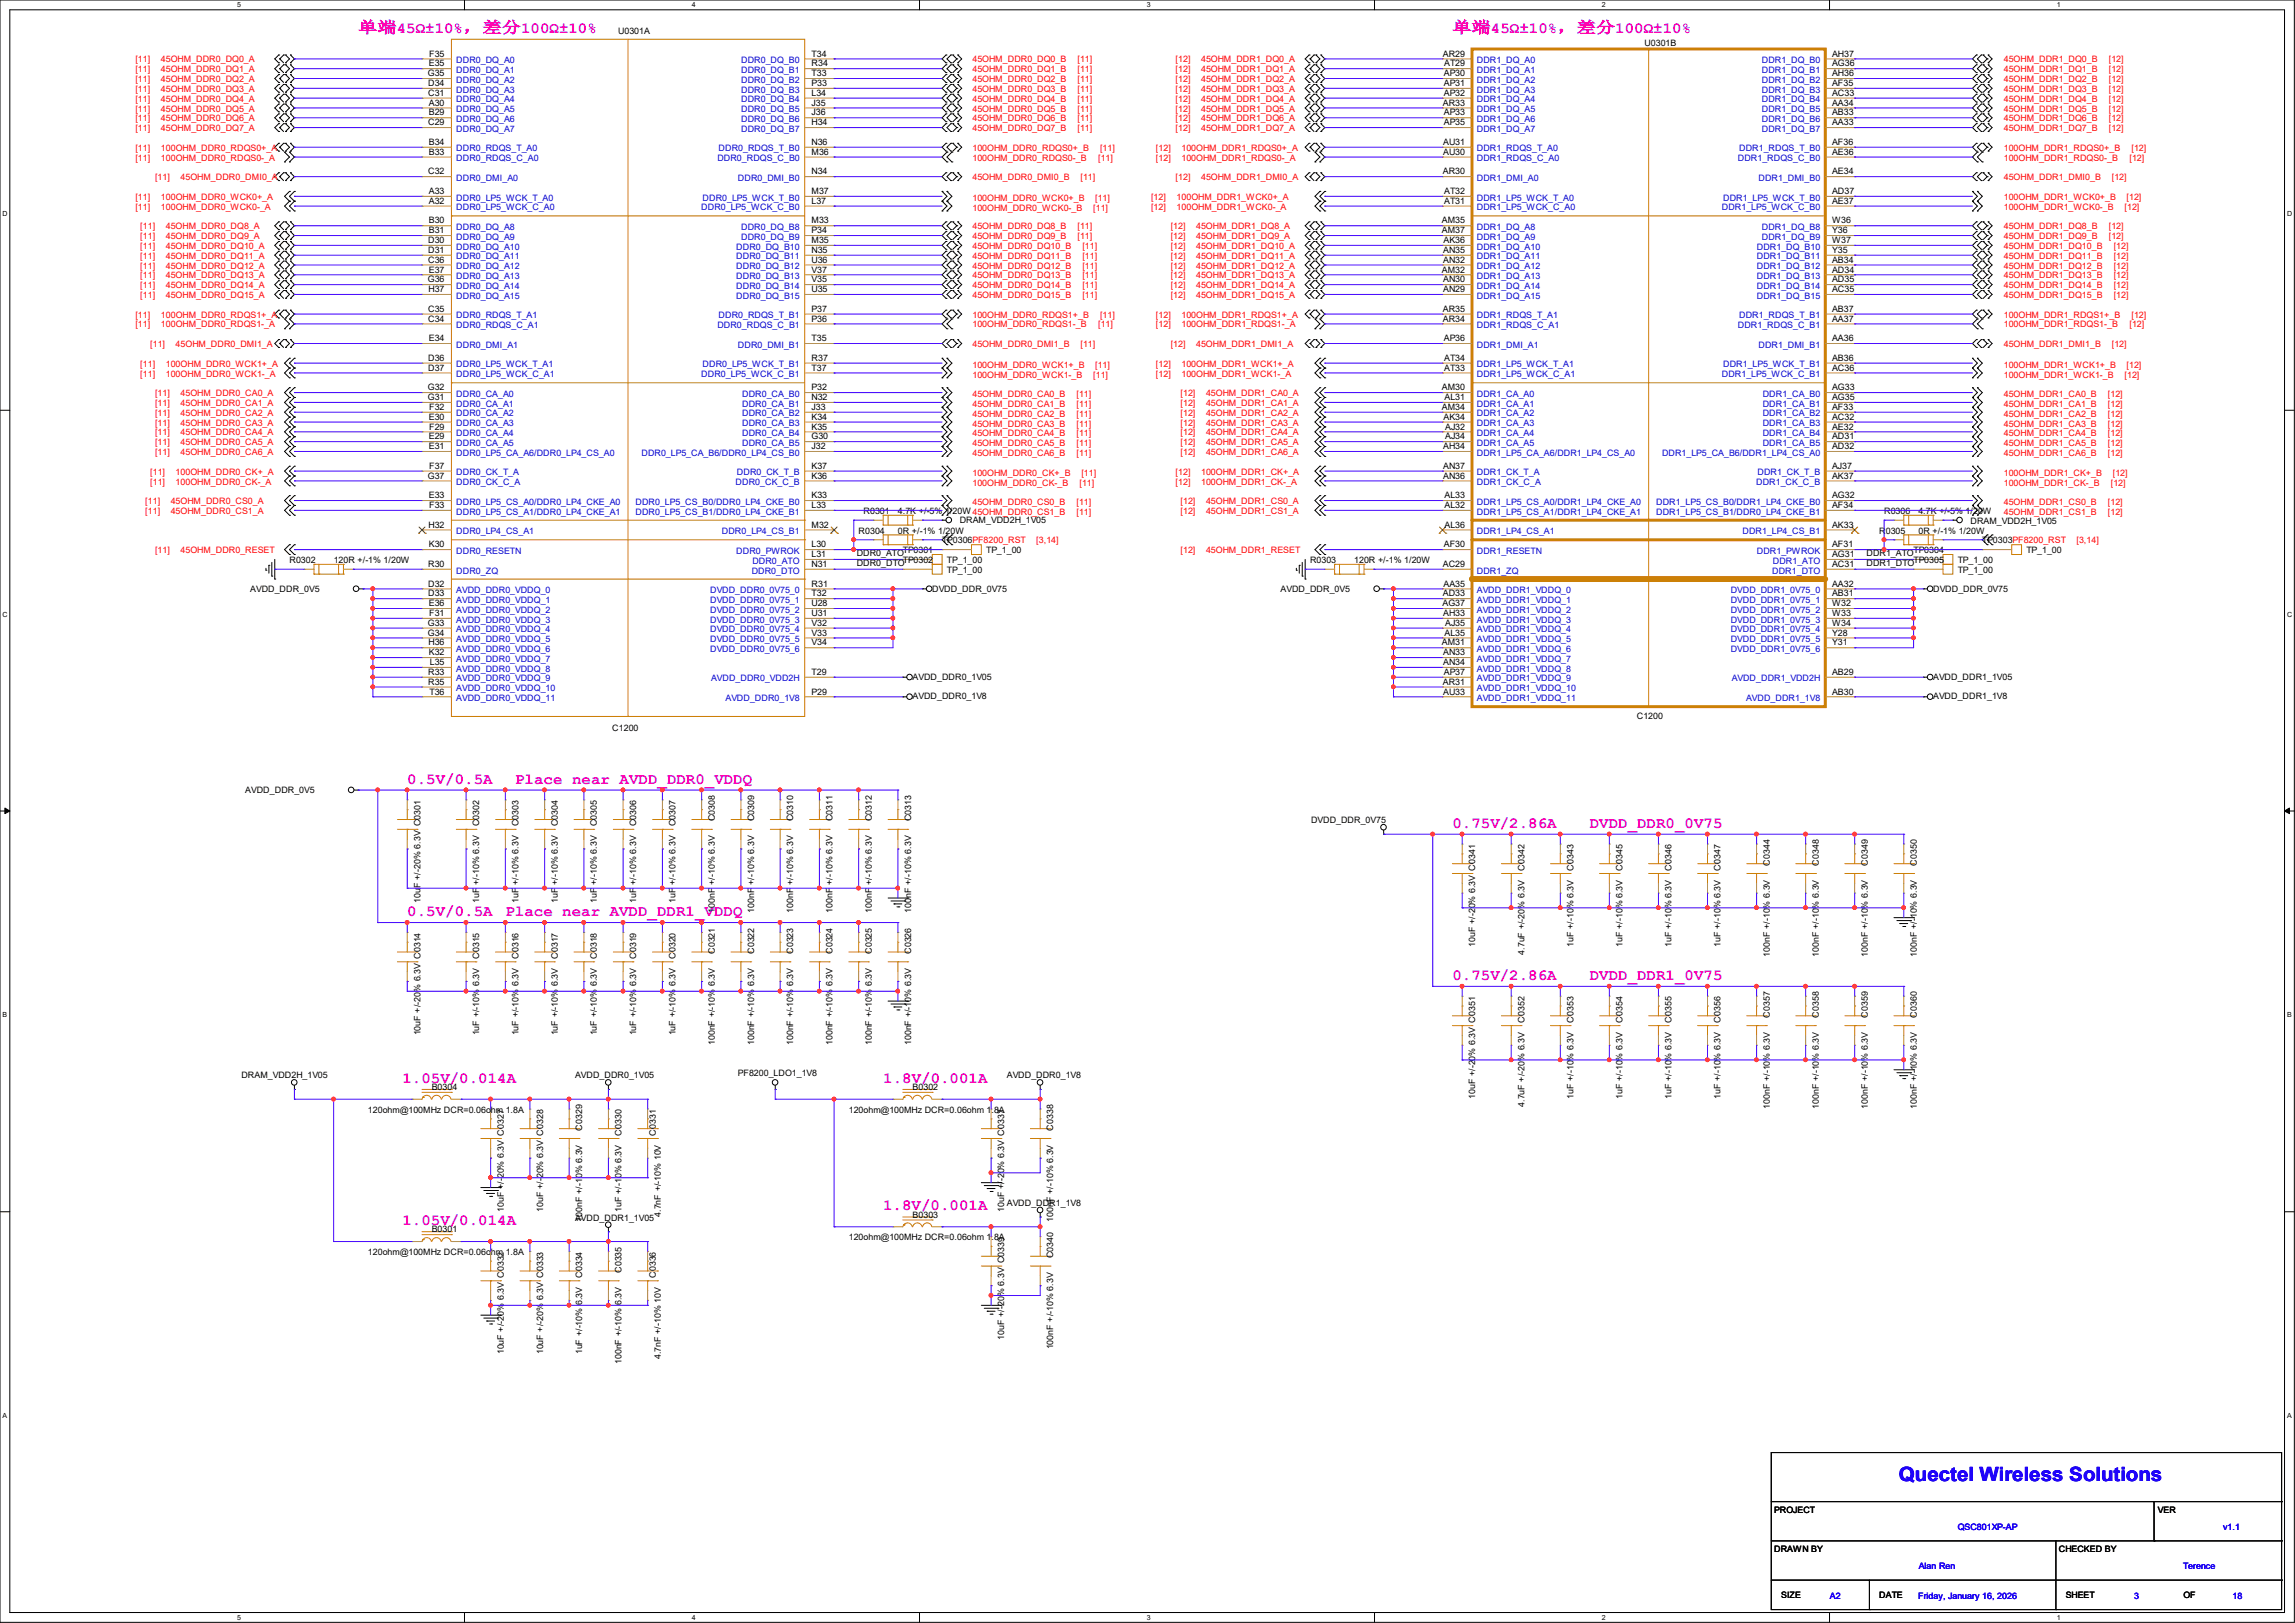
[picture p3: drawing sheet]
<svg xmlns="http://www.w3.org/2000/svg" width="297mm" height="210mm" viewBox="0 0 297 210" stroke-linecap="round" stroke-linejoin="round" font-family="sans-serif">
<defs><g id="words">
<text font-size="2.5" fill="#00f" x="245.7" y="191.6">Quectel Wireless Solutions</text>
<g font-size="2" fill="#f0f">
<text x="46.4" y="4.2">单端45Ω±10%，差分100Ω±10%</text>
<text x="188" y="4.2">单端45Ω±10%，差分100Ω±10%</text>
<text x="52.7" y="101.4">0.5V/0.5A</text>
<text x="66.7" y="101.4">Place near AVDD_DDR0_VDDQ</text>
<text x="188" y="107.1">0.75V/2.86A</text>
<text x="205.7" y="107.1">DVDD_DDR0_0V75</text>
<text x="52.7" y="118.5">0.5V/0.5A</text>
<text x="65.4" y="118.5">Place near AVDD_DDR1_VDDQ</text>
<text x="188" y="126.8">0.75V/2.86A</text>
<text x="205.7" y="126.8">DVDD_DDR1_0V75</text>
<text x="52.1" y="140.1">1.05V/0.014A</text>
<text x="114.3" y="140.1">1.8V/0.001A</text>
<text x="52.1" y="158.5">1.05V/0.014A</text>
<text x="114.3" y="156.6">1.8V/0.001A</text>
</g>
<g font-size="1.1">
<text x="80" y="4.4">U0301A</text>
<text x="212.8" y="5.9">U0301B</text>
<text x="55.4" y="9.9">G35</text>
<text x="55.4" y="11.1">D34</text>
<text x="55.5" y="8.6">E35</text>
<text x="55.5" y="7.3">F35</text>
<text x="105" y="7.3">T34</text>
<text x="105" y="8.6">R34</text>
<text x="105" y="9.9">T33</text>
<text x="105" y="11.1">P33</text>
<text x="186.7" y="7.3">AR29</text>
<text x="186.9" y="9.9">AP30</text>
<text x="186.9" y="11.1">AP31</text>
<text x="186.9" y="8.6">AT29</text>
<text x="237.1" y="7.3">AH37</text>
<text x="237.1" y="8.6">AG36</text>
<text x="237.1" y="9.9">AH36</text>
<text x="237.1" y="11.1">AF35</text>
<text x="55.4" y="12.4">C31</text>
<text x="55.4" y="16.2">C29</text>
<text x="55.5" y="13.7">A30</text>
<text x="55.5" y="14.9">B29</text>
<text x="105" y="12.4">L34</text>
<text x="105" y="13.7">J35</text>
<text x="105" y="14.9">J36</text>
<text x="105" y="16.2">H34</text>
<text x="186.7" y="13.7">AR33</text>
<text x="186.9" y="12.4">AP32</text>
<text x="186.9" y="14.9">AP33</text>
<text x="186.9" y="16.2">AP35</text>
<text x="237.1" y="12.4">AC33</text>
<text x="237.1" y="13.7">AA34</text>
<text x="237.1" y="14.9">AB33</text>
<text x="237.1" y="16.2">AA33</text>
<text x="55.4" y="22.6">C32</text>
<text x="55.5" y="20">B33</text>
<text x="55.5" y="18.8">B34</text>
<text x="105" y="22.6">N34</text>
<text x="105" y="20">M36</text>
<text x="105" y="18.8">N36</text>
<text x="186.7" y="22.6">AR30</text>
<text x="186.8" y="18.8">AU31</text>
<text x="186.8" y="20">AU30</text>
<text x="237.1" y="18.8">AF36</text>
<text x="237.1" y="20">AE36</text>
<text x="237.1" y="22.6">AE34</text>
<text x="55.5" y="28.9">B30</text>
<text x="55.5" y="26.4">A32</text>
<text x="55.5" y="25.1">A33</text>
<text x="105" y="28.9">M33</text>
<text x="105" y="26.4">L37</text>
<text x="105" y="25.1">M37</text>
<text x="186.6" y="28.9">AM35</text>
<text x="186.9" y="25.1">AT32</text>
<text x="186.9" y="26.4">AT31</text>
<text x="237.1" y="28.9">W36</text>
<text x="237.1" y="25.1">AD37</text>
<text x="237.1" y="26.4">AE37</text>
<text x="55.4" y="31.5">D30</text>
<text x="55.4" y="32.7">D31</text>
<text x="55.4" y="34">C36</text>
<text x="55.5" y="35.3">E37</text>
<text x="55.5" y="30.2">B31</text>
<text x="105" y="31.5">M35</text>
<text x="105" y="34">U36</text>
<text x="105" y="35.3">V37</text>
<text x="105" y="30.2">P34</text>
<text x="105" y="32.7">N35</text>
<text x="186.6" y="30.2">AM37</text>
<text x="186.6" y="35.3">AM32</text>
<text x="186.8" y="32.7">AN35</text>
<text x="186.8" y="34">AN32</text>
<text x="186.8" y="31.5">AK36</text>
<text x="237.1" y="30.2">Y36</text>
<text x="237.1" y="31.5">W37</text>
<text x="237.1" y="32.7">Y35</text>
<text x="237.1" y="34">AB34</text>
<text x="237.1" y="35.3">AD34</text>
<text x="55.4" y="36.5">G36</text>
<text x="55.4" y="41.6">C34</text>
<text x="55.4" y="40.3">C35</text>
<text x="55.5" y="37.8">H37</text>
<text x="105" y="36.5">V35</text>
<text x="105" y="37.8">U35</text>
<text x="105" y="41.6">P36</text>
<text x="105" y="40.3">P37</text>
<text x="186.7" y="40.3">AR35</text>
<text x="186.7" y="41.6">AR34</text>
<text x="186.8" y="36.5">AN30</text>
<text x="186.8" y="37.8">AN29</text>
<text x="237.1" y="36.5">AD35</text>
<text x="237.1" y="37.8">AC35</text>
<text x="237.1" y="40.3">AB37</text>
<text x="237.1" y="41.6">AA37</text>
<text x="55.4" y="48">D37</text>
<text x="55.4" y="46.7">D36</text>
<text x="55.5" y="44.2">E34</text>
<text x="105" y="44.2">T35</text>
<text x="105" y="48">T37</text>
<text x="105" y="46.7">R37</text>
<text x="186.9" y="44.2">AP36</text>
<text x="186.9" y="46.7">AT34</text>
<text x="186.9" y="48">AT33</text>
<text x="237.1" y="46.7">AB36</text>
<text x="237.1" y="48">AC36</text>
<text x="237.1" y="44.2">AA36</text>
<text x="55.4" y="50.5">G32</text>
<text x="55.4" y="51.8">G31</text>
<text x="55.5" y="53">F32</text>
<text x="105" y="50.5">P32</text>
<text x="105" y="51.8">N32</text>
<text x="105" y="53">J33</text>
<text x="186.6" y="50.5">AM30</text>
<text x="186.6" y="53">AM34</text>
<text x="186.9" y="51.8">AL31</text>
<text x="237.1" y="50.5">AG33</text>
<text x="237.1" y="51.8">AG35</text>
<text x="237.1" y="53">AF33</text>
<text x="55.5" y="54.3">E30</text>
<text x="55.5" y="56.9">E29</text>
<text x="55.5" y="58.1">E31</text>
<text x="55.5" y="55.6">F29</text>
<text x="105" y="54.3">K34</text>
<text x="105" y="55.6">K35</text>
<text x="105" y="56.9">G30</text>
<text x="105" y="58.1">J32</text>
<text x="186.8" y="58.1">AH34</text>
<text x="186.8" y="54.3">AK34</text>
<text x="187" y="55.6">AJ32</text>
<text x="187" y="56.9">AJ34</text>
<text x="237.1" y="54.3">AC32</text>
<text x="237.1" y="55.6">AE32</text>
<text x="237.1" y="56.9">AD31</text>
<text x="237.1" y="58.1">AD32</text>
<text x="55.4" y="61.9">G37</text>
<text x="55.5" y="64.5">E33</text>
<text x="55.5" y="60.7">F37</text>
<text x="55.5" y="65.7">F33</text>
<text x="105" y="61.9">K36</text>
<text x="105" y="60.7">K37</text>
<text x="105" y="64.5">K33</text>
<text x="105" y="65.7">L33</text>
<text x="186.8" y="61.9">AN36</text>
<text x="186.8" y="60.7">AN37</text>
<text x="186.9" y="64.5">AL33</text>
<text x="186.9" y="65.7">AL32</text>
<text x="237.1" y="61.9">AK37</text>
<text x="237.1" y="60.7">AJ37</text>
<text x="237.1" y="64.5">AG32</text>
<text x="237.1" y="65.7">AF34</text>
<text x="55.5" y="68.3">H32</text>
<text x="55.5" y="70.8">K30</text>
<text x="105" y="68.3">M32</text>
<text x="105" y="70.8">L30</text>
<text x="110.9" y="71.9">DDR0_ATO</text>
<text x="111.1" y="69">R0304</text>
<text x="111.8" y="66.5">R0301</text>
<text x="116.2" y="69">0R +/-1% 1/20W</text>
<text x="116.2" y="66.5">4.7K +/-5% 1/20W 45OHM_DDR0_CS1_B</text>
<text x="116.8" y="71.6">TP0301</text>
<text x="121.9" y="70.3">TP0306PF8200_RST</text>
<text x="124.2" y="67.7">DRAM_VDD2H_1V05</text>
<text x="127.6" y="71.6">TP_1_00</text>
<text x="186.9" y="70.8">AF30</text>
<text x="186.9" y="68.3">AL36</text>
<text x="237.1" y="68.3">AK33</text>
<text x="237.1" y="70.8">AF31</text>
<text x="241.5" y="71.9">DDR1_ATO</text>
<text x="243.2" y="69">R0305</text>
<text x="243.8" y="66.5">R0306</text>
<text x="247.6" y="71.6">TP0304</text>
<text x="248.3" y="69">0R +/-1% 1/20W</text>
<text x="248.3" y="66.5">4.7K +/-5% 1/20W</text>
<text x="255" y="67.8">DRAM_VDD2H_1V05</text>
<text x="256.5" y="70.3">TP0303PF8200_RST</text>
<text x="262.2" y="71.6">TP_1_00</text>
<text x="32.4" y="76.5">AVDD_DDR_0V5</text>
<text x="37.5" y="72.9">R0302</text>
<text x="43.2" y="72.9">120R +/-1% 1/20W</text>
<text x="55.4" y="75.9">D32</text>
<text x="55.4" y="77.2">D33</text>
<text x="55.4" y="73.4">R30</text>
<text x="105" y="75.9">R31</text>
<text x="105" y="72.1">L31</text>
<text x="105" y="73.4">N31</text>
<text x="105" y="77.2">T32</text>
<text x="110.9" y="73.2">DDR0_DTO</text>
<text x="116.8" y="72.9">TP0302</text>
<text x="120.6" y="76.5">DVDD_DDR_0V75</text>
<text x="122.6" y="72.9">TP_1_00</text>
<text x="122.6" y="74.1">TP_1_00</text>
<text x="165.7" y="76.5">AVDD_DDR_0V5</text>
<text x="169.5" y="72.9">R0303</text>
<text x="175.3" y="72.9">120R +/-1% 1/20W</text>
<text x="186.7" y="77.2">AD33</text>
<text x="186.7" y="73.4">AC29</text>
<text x="186.8" y="75.9">AA35</text>
<text x="237.1" y="75.9">AA32</text>
<text x="237.1" y="72.1">AG31</text>
<text x="237.1" y="73.4">AC31</text>
<text x="237.1" y="77.2">AB31</text>
<text x="241.5" y="73.2">DDR1_DTO</text>
<text x="247.6" y="72.9">TP0305</text>
<text x="250.2" y="76.5">DVDD_DDR_0V75</text>
<text x="253.4" y="72.9">TP_1_00</text>
<text x="253.4" y="74.1">TP_1_00</text>
<text x="55.4" y="81">G33</text>
<text x="55.4" y="82.3">G34</text>
<text x="55.5" y="83.5">H36</text>
<text x="55.5" y="78.4">E36</text>
<text x="55.5" y="79.7">F31</text>
<text x="105" y="83.5">V34</text>
<text x="105" y="79.7">U31</text>
<text x="105" y="81">V32</text>
<text x="105" y="82.3">V33</text>
<text x="105" y="78.4">U28</text>
<text x="186.6" y="83.5">AM31</text>
<text x="186.7" y="78.4">AG37</text>
<text x="186.8" y="79.7">AH33</text>
<text x="186.9" y="82.3">AL35</text>
<text x="187" y="81">AJ35</text>
<text x="237.1" y="78.4">W32</text>
<text x="237.1" y="79.7">W33</text>
<text x="237.1" y="81">W34</text>
<text x="237.1" y="83.5">Y31</text>
<text x="237.1" y="82.3">Y28</text>
<text x="55.4" y="87.3">R33</text>
<text x="55.4" y="88.6">R35</text>
<text x="55.5" y="84.8">K32</text>
<text x="55.6" y="89.9">T36</text>
<text x="55.6" y="86.1">L35</text>
<text x="105" y="89.9">P29</text>
<text x="105" y="87.3">T29</text>
<text x="118.1" y="88">AVDD_DDR0_1V05</text>
<text x="186.7" y="88.6">AR31</text>
<text x="186.8" y="84.8">AN33</text>
<text x="186.8" y="86.1">AN34</text>
<text x="186.8" y="89.9">AU33</text>
<text x="186.9" y="87.3">AP37</text>
<text x="237.1" y="89.9">AB30</text>
<text x="237.1" y="87.3">AB29</text>
<text x="250.2" y="88">AVDD_DDR1_1V05</text>
<text x="79.2" y="94.6">C1200</text>
<text x="118.1" y="90.5">AVDD_DDR0_1V8</text>
<text x="211.8" y="93.1">C1200</text>
<text x="250.2" y="90.5">AVDD_DDR1_1V8</text>
<text x="31.7" y="102.6">AVDD_DDR_0V5</text>
<text x="62" y="106.9" transform="rotate(-90 62 106.9)">C0302</text>
<text x="67.1" y="106.9" transform="rotate(-90 67.1 106.9)">C0303</text>
<text x="72.2" y="106.9" transform="rotate(-90 72.2 106.9)">C0304</text>
<text x="77.3" y="106.9" transform="rotate(-90 77.3 106.9)">C0305</text>
<text x="82.3" y="106.9" transform="rotate(-90 82.3 106.9)">C0306</text>
<text x="87.4" y="106.9" transform="rotate(-90 87.4 106.9)">C0307</text>
<text x="92.5" y="106.3" transform="rotate(-90 92.5 106.3)">C0308</text>
<text x="97.6" y="106.3" transform="rotate(-90 97.6 106.3)">C0309</text>
<text x="102.7" y="106.3" transform="rotate(-90 102.7 106.3)">C0310</text>
<text x="107.7" y="106.3" transform="rotate(-90 107.7 106.3)">C0311</text>
<text x="112.8" y="106.3" transform="rotate(-90 112.8 106.3)">C0312</text>
<text x="117.9" y="106.3" transform="rotate(-90 117.9 106.3)">C0313</text>
<text x="169.7" y="106.5">DVDD_DDR_0V75</text>
<text x="197.3" y="112.6" transform="rotate(-90 197.3 112.6)">C0342</text>
<text x="203.6" y="112.6" transform="rotate(-90 203.6 112.6)">C0343</text>
<text x="210" y="112.6" transform="rotate(-90 210 112.6)">C0345</text>
<text x="216.3" y="112.6" transform="rotate(-90 216.3 112.6)">C0346</text>
<text x="222.7" y="112.6" transform="rotate(-90 222.7 112.6)">C0347</text>
<text x="229" y="112" transform="rotate(-90 229 112)">C0344</text>
<text x="235.4" y="112" transform="rotate(-90 235.4 112)">C0348</text>
<text x="241.7" y="112" transform="rotate(-90 241.7 112)">C0349</text>
<text x="248.1" y="112" transform="rotate(-90 248.1 112)">C0350</text>
<text x="54.4" y="116.8" transform="rotate(-90 54.4 116.8)">10uF +/-20% 6.3V C0301</text>
<text x="62" y="116.8" transform="rotate(-90 62 116.8)">1uF +/-10% 6.3V</text>
<text x="67.1" y="116.8" transform="rotate(-90 67.1 116.8)">1uF +/-10% 6.3V</text>
<text x="72.2" y="116.8" transform="rotate(-90 72.2 116.8)">1uF +/-10% 6.3V</text>
<text x="77.3" y="116.8" transform="rotate(-90 77.3 116.8)">1uF +/-10% 6.3V</text>
<text x="82.3" y="116.8" transform="rotate(-90 82.3 116.8)">1uF +/-10% 6.3V</text>
<text x="87.4" y="116.8" transform="rotate(-90 87.4 116.8)">1uF +/-10% 6.3V</text>
<text x="92.5" y="118.1" transform="rotate(-90 92.5 118.1)">100nF +/-10% 6.3V</text>
<text x="97.6" y="118.1" transform="rotate(-90 97.6 118.1)">100nF +/-10% 6.3V</text>
<text x="102.7" y="118.1" transform="rotate(-90 102.7 118.1)">100nF +/-10% 6.3V</text>
<text x="107.7" y="118.1" transform="rotate(-90 107.7 118.1)">100nF +/-10% 6.3V</text>
<text x="112.8" y="118.1" transform="rotate(-90 112.8 118.1)">100nF +/-10% 6.3V</text>
<text x="117.9" y="118.1" transform="rotate(-90 117.9 118.1)">100nF +/-10% 6.3V</text>
<text x="62" y="124.1" transform="rotate(-90 62 124.1)">C0315</text>
<text x="67.1" y="124.1" transform="rotate(-90 67.1 124.1)">C0316</text>
<text x="72.2" y="124.1" transform="rotate(-90 72.2 124.1)">C0317</text>
<text x="77.3" y="124.1" transform="rotate(-90 77.3 124.1)">C0318</text>
<text x="82.3" y="124.1" transform="rotate(-90 82.3 124.1)">C0319</text>
<text x="87.4" y="124.1" transform="rotate(-90 87.4 124.1)">C0320</text>
<text x="92.5" y="123.4" transform="rotate(-90 92.5 123.4)">C0321</text>
<text x="97.6" y="123.4" transform="rotate(-90 97.6 123.4)">C0322</text>
<text x="102.7" y="123.4" transform="rotate(-90 102.7 123.4)">C0323</text>
<text x="107.7" y="123.4" transform="rotate(-90 107.7 123.4)">C0324</text>
<text x="112.8" y="123.4" transform="rotate(-90 112.8 123.4)">C0325</text>
<text x="117.9" y="123.4" transform="rotate(-90 117.9 123.4)">C0326</text>
<text x="190.9" y="122.6" transform="rotate(-90 190.9 122.6)">10uF +/-20% 6.3V C0341</text>
<text x="197.3" y="123.6" transform="rotate(-90 197.3 123.6)">4.7uF +/-20% 6.3V</text>
<text x="203.6" y="122.6" transform="rotate(-90 203.6 122.6)">1uF +/-10% 6.3V</text>
<text x="210" y="122.6" transform="rotate(-90 210 122.6)">1uF +/-10% 6.3V</text>
<text x="216.3" y="122.6" transform="rotate(-90 216.3 122.6)">1uF +/-10% 6.3V</text>
<text x="222.7" y="122.6" transform="rotate(-90 222.7 122.6)">1uF +/-10% 6.3V</text>
<text x="229" y="123.8" transform="rotate(-90 229 123.8)">100nF +/-10% 6.3V</text>
<text x="235.4" y="123.8" transform="rotate(-90 235.4 123.8)">100nF +/-10% 6.3V</text>
<text x="241.7" y="123.8" transform="rotate(-90 241.7 123.8)">100nF +/-10% 6.3V</text>
<text x="248.1" y="123.8" transform="rotate(-90 248.1 123.8)">100nF +/-10% 6.3V</text>
<text x="229" y="131.7" transform="rotate(-90 229 131.7)">C0357</text>
<text x="235.4" y="131.7" transform="rotate(-90 235.4 131.7)">C0358</text>
<text x="241.7" y="131.7" transform="rotate(-90 241.7 131.7)">C0359</text>
<text x="248.1" y="131.7" transform="rotate(-90 248.1 131.7)">C0360</text>
<text x="54.4" y="134" transform="rotate(-90 54.4 134)">10uF +/-20% 6.3V C0314</text>
<text x="62" y="134" transform="rotate(-90 62 134)">1uF +/-10% 6.3V</text>
<text x="67.1" y="134" transform="rotate(-90 67.1 134)">1uF +/-10% 6.3V</text>
<text x="72.2" y="134" transform="rotate(-90 72.2 134)">1uF +/-10% 6.3V</text>
<text x="77.3" y="134" transform="rotate(-90 77.3 134)">1uF +/-10% 6.3V</text>
<text x="82.3" y="134" transform="rotate(-90 82.3 134)">1uF +/-10% 6.3V</text>
<text x="87.4" y="134" transform="rotate(-90 87.4 134)">1uF +/-10% 6.3V</text>
<text x="92.5" y="135.3" transform="rotate(-90 92.5 135.3)">100nF +/-10% 6.3V</text>
<text x="97.6" y="135.3" transform="rotate(-90 97.6 135.3)">100nF +/-10% 6.3V</text>
<text x="102.7" y="135.3" transform="rotate(-90 102.7 135.3)">100nF +/-10% 6.3V</text>
<text x="107.7" y="135.3" transform="rotate(-90 107.7 135.3)">100nF +/-10% 6.3V</text>
<text x="112.8" y="135.3" transform="rotate(-90 112.8 135.3)">100nF +/-10% 6.3V</text>
<text x="117.9" y="135.3" transform="rotate(-90 117.9 135.3)">100nF +/-10% 6.3V</text>
<text x="197.3" y="132.3" transform="rotate(-90 197.3 132.3)">C0352</text>
<text x="203.6" y="132.3" transform="rotate(-90 203.6 132.3)">C0353</text>
<text x="210" y="132.3" transform="rotate(-90 210 132.3)">C0354</text>
<text x="216.3" y="132.3" transform="rotate(-90 216.3 132.3)">C0355</text>
<text x="222.7" y="132.3" transform="rotate(-90 222.7 132.3)">C0356</text>
<text x="31.2" y="139.5">DRAM_VDD2H_1V05</text>
<text x="47.6" y="144">120ohm@100MHz DCR=0.06ohm 1.8A</text>
<text x="55.9" y="141.1">B0304</text>
<text x="74.4" y="139.5">AVDD_DDR0_1V05</text>
<text x="95.5" y="139.3">PF8200_LDO1_1V8</text>
<text x="109.9" y="144">120ohm@100MHz DCR=0.06ohm 1.8A</text>
<text x="118.1" y="141.1">B0302</text>
<text x="130.3" y="139.5">AVDD_DDR0_1V8</text>
<text x="190.9" y="142.2" transform="rotate(-90 190.9 142.2)">10uF +/-20% 6.3V C0351</text>
<text x="197.3" y="143.3" transform="rotate(-90 197.3 143.3)">4.7uF +/-20% 6.3V</text>
<text x="203.6" y="142.2" transform="rotate(-90 203.6 142.2)">1uF +/-10% 6.3V</text>
<text x="210" y="142.2" transform="rotate(-90 210 142.2)">1uF +/-10% 6.3V</text>
<text x="216.3" y="142.2" transform="rotate(-90 216.3 142.2)">1uF +/-10% 6.3V</text>
<text x="222.7" y="142.2" transform="rotate(-90 222.7 142.2)">1uF +/-10% 6.3V</text>
<text x="229" y="143.5" transform="rotate(-90 229 143.5)">100nF +/-10% 6.3V</text>
<text x="235.4" y="143.5" transform="rotate(-90 235.4 143.5)">100nF +/-10% 6.3V</text>
<text x="241.7" y="143.5" transform="rotate(-90 241.7 143.5)">100nF +/-10% 6.3V</text>
<text x="248.1" y="143.5" transform="rotate(-90 248.1 143.5)">100nF +/-10% 6.3V</text>
<text x="75.4" y="146.3" transform="rotate(-90 75.4 146.3)">C0329</text>
<text x="80.4" y="146.9" transform="rotate(-90 80.4 146.9)">C0330</text>
<text x="84.9" y="146.9" transform="rotate(-90 84.9 146.9)">C0331</text>
<text x="136.3" y="146.3" transform="rotate(-90 136.3 146.3)">C0338</text>
<text x="55.9" y="159.5">B0301</text>
<text x="65.2" y="156.8" transform="rotate(-90 65.2 156.8)">10uF +/-20% 6.3V C0327</text>
<text x="70.3" y="156.8" transform="rotate(-90 70.3 156.8)">10uF +/-20% 6.3V C0328</text>
<text x="74.4" y="158">AVDD_DDR1_1V05</text>
<text x="75.4" y="158.1" transform="rotate(-90 75.4 158.1)">100nF +/-10% 6.3V</text>
<text x="80.4" y="156.8" transform="rotate(-90 80.4 156.8)">1uF +/-10% 6.3V</text>
<text x="85.5" y="157.5" transform="rotate(-90 85.5 157.5)">4.7nF +/-10% 10V</text>
<text x="109.9" y="160.5">120ohm@100MHz DCR=0.06ohm 1.8A</text>
<text x="118.1" y="157.6">B0303</text>
<text x="130" y="156.8" transform="rotate(-90 130 156.8)">10uF +/-20% 6.3V C0337</text>
<text x="130.3" y="156">AVDD_DDR1_1V8</text>
<text x="136.3" y="158.1" transform="rotate(-90 136.3 158.1)">100nF +/-10% 6.3V</text>
<text x="47.6" y="162.4">120ohm@100MHz DCR=0.06ohm 1.8A</text>
<text x="75.4" y="165.3" transform="rotate(-90 75.4 165.3)">C0334</text>
<text x="80.4" y="164.7" transform="rotate(-90 80.4 164.7)">C0335</text>
<text x="84.9" y="165.3" transform="rotate(-90 84.9 165.3)">C0336</text>
<text x="136.3" y="162.8" transform="rotate(-90 136.3 162.8)">C0340</text>
<text x="130" y="173.4" transform="rotate(-90 130 173.4)">10uF +/-20% 6.3V C0339</text>
<text x="65.2" y="175.3" transform="rotate(-90 65.2 175.3)">10uF +/-20% 6.3V C0332</text>
<text x="70.3" y="175.3" transform="rotate(-90 70.3 175.3)">10uF +/-20% 6.3V C0333</text>
<text x="75.4" y="175.3" transform="rotate(-90 75.4 175.3)">1uF +/-10% 6.3V</text>
<text x="80.4" y="176.5" transform="rotate(-90 80.4 176.5)">100nF +/-10% 6.3V</text>
<text x="85.5" y="175.9" transform="rotate(-90 85.5 175.9)">4.7nF +/-10% 10V</text>
<text x="136.3" y="174.6" transform="rotate(-90 136.3 174.6)">100nF +/-10% 6.3V</text>
<text x="229.6" y="195.8">PROJECT</text>
<text x="279.3" y="195.8">VER</text>
<text x="229.6" y="200.9">DRAWN BY</text>
<text x="266.4" y="200.9">CHECKED BY</text>
<text x="230.5" y="206.8">SIZE</text>
<text x="243.2" y="206.8">DATE</text>
<text x="267.3" y="206.8">SHEET</text>
<text x="282.6" y="206.8">OF</text>
</g>
<g font-size="1.1" fill="#f00">
<text x="17.5" y="8.1">[11]</text>
<text x="17.5" y="9.4">[11]</text>
<text x="17.5" y="10.6">[11]</text>
<text x="17.5" y="11.9">[11]</text>
<text x="20.8" y="8.1">45OHM_DDR0_DQ0_A</text>
<text x="20.8" y="9.4">45OHM_DDR0_DQ1_A</text>
<text x="20.8" y="10.6">45OHM_DDR0_DQ2_A</text>
<text x="20.8" y="11.9">45OHM_DDR0_DQ3_A</text>
<text x="125.9" y="8.1">45OHM_DDR0_DQ0_B</text>
<text x="125.9" y="9.4">45OHM_DDR0_DQ1_B</text>
<text x="125.9" y="10.6">45OHM_DDR0_DQ2_B</text>
<text x="125.9" y="11.9">45OHM_DDR0_DQ3_B</text>
<text x="139.4" y="8.1">[11]</text>
<text x="139.4" y="9.4">[11]</text>
<text x="139.4" y="10.6">[11]</text>
<text x="139.4" y="11.9">[11]</text>
<text x="152.1" y="8.1">[12]</text>
<text x="152.1" y="9.4">[12]</text>
<text x="152.1" y="10.6">[12]</text>
<text x="152.1" y="11.9">[12]</text>
<text x="155.4" y="8.1">45OHM_DDR1_DQ0_A</text>
<text x="155.4" y="9.4">45OHM_DDR1_DQ1_A</text>
<text x="155.4" y="10.6">45OHM_DDR1_DQ2_A</text>
<text x="155.4" y="11.9">45OHM_DDR1_DQ3_A</text>
<text x="259.3" y="8.1">45OHM_DDR1_DQ0_B</text>
<text x="259.3" y="9.4">45OHM_DDR1_DQ1_B</text>
<text x="259.3" y="10.6">45OHM_DDR1_DQ2_B</text>
<text x="259.3" y="11.9">45OHM_DDR1_DQ3_B</text>
<text x="272.9" y="8.1">[12]</text>
<text x="272.9" y="9.4">[12]</text>
<text x="272.9" y="10.6">[12]</text>
<text x="272.9" y="11.9">[12]</text>
<text x="17.5" y="13.2">[11]</text>
<text x="17.5" y="14.4">[11]</text>
<text x="17.5" y="15.7">[11]</text>
<text x="17.5" y="17">[11]</text>
<text x="20.8" y="13.2">45OHM_DDR0_DQ4_A</text>
<text x="20.8" y="14.4">45OHM_DDR0_DQ5_A</text>
<text x="20.8" y="15.7">45OHM_DDR0_DQ6_A</text>
<text x="20.8" y="17">45OHM_DDR0_DQ7_A</text>
<text x="125.9" y="13.2">45OHM_DDR0_DQ4_B</text>
<text x="125.9" y="14.4">45OHM_DDR0_DQ5_B</text>
<text x="125.9" y="15.7">45OHM_DDR0_DQ6_B</text>
<text x="125.9" y="17">45OHM_DDR0_DQ7_B</text>
<text x="139.4" y="13.2">[11]</text>
<text x="139.4" y="14.4">[11]</text>
<text x="139.4" y="15.7">[11]</text>
<text x="139.4" y="17">[11]</text>
<text x="152.1" y="13.2">[12]</text>
<text x="152.1" y="14.4">[12]</text>
<text x="152.1" y="15.7">[12]</text>
<text x="152.1" y="17">[12]</text>
<text x="155.4" y="13.2">45OHM_DDR1_DQ4_A</text>
<text x="155.4" y="14.4">45OHM_DDR1_DQ5_A</text>
<text x="155.4" y="15.7">45OHM_DDR1_DQ6_A</text>
<text x="155.4" y="17">45OHM_DDR1_DQ7_A</text>
<text x="259.3" y="13.2">45OHM_DDR1_DQ4_B</text>
<text x="259.3" y="14.4">45OHM_DDR1_DQ5_B</text>
<text x="259.3" y="15.7">45OHM_DDR1_DQ6_B</text>
<text x="259.3" y="17">45OHM_DDR1_DQ7_B</text>
<text x="272.9" y="13.2">[12]</text>
<text x="272.9" y="14.4">[12]</text>
<text x="272.9" y="15.7">[12]</text>
<text x="272.9" y="17">[12]</text>
<text x="17.5" y="19.5">[11]</text>
<text x="17.5" y="20.8">[11]</text>
<text x="20.1" y="23.3">[11]</text>
<text x="20.8" y="19.5">100OHM_DDR0_RDQS0+_A</text>
<text x="20.8" y="20.8">100OHM_DDR0_RDQS0-_A</text>
<text x="23.4" y="23.3">45OHM_DDR0_DMI0_A</text>
<text x="125.9" y="19.5">100OHM_DDR0_RDQS0+_B</text>
<text x="125.9" y="20.8">100OHM_DDR0_RDQS0-_B</text>
<text x="125.9" y="23.3">45OHM_DDR0_DMI0_B</text>
<text x="139.8" y="23.3">[11]</text>
<text x="142.1" y="20.8">[11]</text>
<text x="142.4" y="19.5">[11]</text>
<text x="149.6" y="19.5">[12]</text>
<text x="149.6" y="20.8">[12]</text>
<text x="152.1" y="23.3">[12]</text>
<text x="152.9" y="19.5">100OHM_DDR1_RDQS0+_A</text>
<text x="152.9" y="20.8">100OHM_DDR1_RDQS0-_A</text>
<text x="155.4" y="23.3">45OHM_DDR1_DMI0_A</text>
<text x="259.3" y="19.5">100OHM_DDR1_RDQS0+_B</text>
<text x="259.3" y="20.8">100OHM_DDR1_RDQS0-_B</text>
<text x="259.3" y="23.3">45OHM_DDR1_DMI0_B</text>
<text x="273.3" y="23.3">[12]</text>
<text x="275.6" y="20.8">[12]</text>
<text x="275.8" y="19.5">[12]</text>
<text x="17.5" y="25.9">[11]</text>
<text x="17.5" y="27.1">[11]</text>
<text x="18.2" y="29.7">[11]</text>
<text x="20.8" y="25.9">100OHM_DDR0_WCK0+_A</text>
<text x="20.8" y="27.1">100OHM_DDR0_WCK0-_A</text>
<text x="21.5" y="29.7">45OHM_DDR0_DQ8_A</text>
<text x="125.9" y="26">100OHM_DDR0_WCK0+_B</text>
<text x="125.9" y="27.3">100OHM_DDR0_WCK0-_B</text>
<text x="125.9" y="29.7">45OHM_DDR0_DQ8_B</text>
<text x="139.4" y="29.7">[11]</text>
<text x="141.5" y="27.3">[11]</text>
<text x="141.7" y="26">[11]</text>
<text x="149" y="25.9">[12]</text>
<text x="149" y="27.1">[12]</text>
<text x="151.5" y="29.7">[12]</text>
<text x="152.3" y="25.9">100OHM_DDR1_WCK0+_A</text>
<text x="152.3" y="27.1">100OHM_DDR1_WCK0-_A</text>
<text x="154.8" y="29.7">45OHM_DDR1_DQ8_A</text>
<text x="259.3" y="25.9">100OHM_DDR1_WCK0+_B</text>
<text x="259.3" y="27.1">100OHM_DDR1_WCK0-_B</text>
<text x="259.3" y="29.7">45OHM_DDR1_DQ8_B</text>
<text x="272.9" y="29.7">[12]</text>
<text x="274.9" y="27.1">[12]</text>
<text x="275.2" y="25.9">[12]</text>
<text x="18.2" y="30.9">[11]</text>
<text x="18.2" y="32.2">[11]</text>
<text x="18.2" y="33.5">[11]</text>
<text x="18.2" y="34.8">[11]</text>
<text x="21.5" y="30.9">45OHM_DDR0_DQ9_A</text>
<text x="21.5" y="32.2">45OHM_DDR0_DQ10_A</text>
<text x="21.5" y="33.5">45OHM_DDR0_DQ11_A</text>
<text x="21.5" y="34.8">45OHM_DDR0_DQ12_A</text>
<text x="125.9" y="30.9">45OHM_DDR0_DQ9_B</text>
<text x="125.9" y="32.2">45OHM_DDR0_DQ10_B</text>
<text x="125.9" y="33.5">45OHM_DDR0_DQ11_B</text>
<text x="125.9" y="34.8">45OHM_DDR0_DQ12_B</text>
<text x="139.4" y="30.9">[11]</text>
<text x="140.1" y="32.2">[11]</text>
<text x="140.1" y="33.5">[11]</text>
<text x="140.1" y="34.8">[11]</text>
<text x="151.5" y="30.9">[12]</text>
<text x="151.5" y="32.2">[12]</text>
<text x="151.5" y="33.5">[12]</text>
<text x="151.5" y="34.8">[12]</text>
<text x="154.8" y="30.9">45OHM_DDR1_DQ9_A</text>
<text x="154.8" y="32.2">45OHM_DDR1_DQ10_A</text>
<text x="154.8" y="33.5">45OHM_DDR1_DQ11_A</text>
<text x="154.8" y="34.8">45OHM_DDR1_DQ12_A</text>
<text x="259.3" y="30.9">45OHM_DDR1_DQ9_B</text>
<text x="259.3" y="32.2">45OHM_DDR1_DQ10_B</text>
<text x="259.3" y="33.5">45OHM_DDR1_DQ11_B</text>
<text x="259.3" y="34.8">45OHM_DDR1_DQ12_B</text>
<text x="272.9" y="30.9">[12]</text>
<text x="273.6" y="32.2">[12]</text>
<text x="273.6" y="33.5">[12]</text>
<text x="273.6" y="34.8">[12]</text>
<text x="17.5" y="41.1">[11]</text>
<text x="18.2" y="36">[11]</text>
<text x="18.2" y="37.3">[11]</text>
<text x="18.2" y="38.6">[11]</text>
<text x="20.8" y="41.1">100OHM_DDR0_RDQS1+_A</text>
<text x="21.5" y="36">45OHM_DDR0_DQ13_A</text>
<text x="21.5" y="37.3">45OHM_DDR0_DQ14_A</text>
<text x="21.5" y="38.6">45OHM_DDR0_DQ15_A</text>
<text x="125.9" y="36">45OHM_DDR0_DQ13_B</text>
<text x="125.9" y="37.3">45OHM_DDR0_DQ14_B</text>
<text x="125.9" y="38.6">45OHM_DDR0_DQ15_B</text>
<text x="125.9" y="41.1">100OHM_DDR0_RDQS1+_B</text>
<text x="140.1" y="36">[11]</text>
<text x="140.1" y="37.3">[11]</text>
<text x="140.1" y="38.6">[11]</text>
<text x="142.4" y="41.1">[11]</text>
<text x="149.6" y="41.1">[12]</text>
<text x="151.5" y="36">[12]</text>
<text x="151.5" y="37.3">[12]</text>
<text x="151.5" y="38.6">[12]</text>
<text x="152.9" y="41.1">100OHM_DDR1_RDQS1+_A</text>
<text x="154.8" y="36">45OHM_DDR1_DQ13_A</text>
<text x="154.8" y="37.3">45OHM_DDR1_DQ14_A</text>
<text x="154.8" y="38.6">45OHM_DDR1_DQ15_A</text>
<text x="259.3" y="36">45OHM_DDR1_DQ13_B</text>
<text x="259.3" y="37.3">45OHM_DDR1_DQ14_B</text>
<text x="259.3" y="38.6">45OHM_DDR1_DQ15_B</text>
<text x="259.3" y="41.1">100OHM_DDR1_RDQS1+_B</text>
<text x="273.6" y="36">[12]</text>
<text x="273.6" y="37.3">[12]</text>
<text x="273.6" y="38.6">[12]</text>
<text x="275.8" y="41.1">[12]</text>
<text x="17.5" y="42.4">[11]</text>
<text x="18.2" y="47.5">[11]</text>
<text x="19.4" y="44.9">[11]</text>
<text x="20.8" y="42.4">100OHM_DDR0_RDQS1-_A</text>
<text x="21.5" y="47.5">100OHM_DDR0_WCK1+_A</text>
<text x="22.7" y="44.9">45OHM_DDR0_DMI1_A</text>
<text x="125.9" y="47.6">100OHM_DDR0_WCK1+_B</text>
<text x="125.9" y="42.4">100OHM_DDR0_RDQS1-_B</text>
<text x="125.9" y="44.9">45OHM_DDR0_DMI1_B</text>
<text x="139.8" y="44.9">[11]</text>
<text x="141.7" y="47.6">[11]</text>
<text x="142.1" y="42.4">[11]</text>
<text x="149.6" y="42.4">[12]</text>
<text x="149.6" y="47.5">[12]</text>
<text x="151.5" y="44.9">[12]</text>
<text x="152.9" y="42.4">100OHM_DDR1_RDQS1-_A</text>
<text x="152.9" y="47.5">100OHM_DDR1_WCK1+_A</text>
<text x="154.8" y="44.9">45OHM_DDR1_DMI1_A</text>
<text x="259.3" y="47.6">100OHM_DDR1_WCK1+_B</text>
<text x="259.3" y="42.4">100OHM_DDR1_RDQS1-_B</text>
<text x="259.3" y="44.9">45OHM_DDR1_DMI1_B</text>
<text x="273.3" y="44.9">[12]</text>
<text x="275.2" y="47.6">[12]</text>
<text x="275.6" y="42.4">[12]</text>
<text x="18.2" y="48.7">[11]</text>
<text x="20.1" y="51.3">[11]</text>
<text x="20.1" y="52.5">[11]</text>
<text x="20.1" y="53.8">[11]</text>
<text x="21.5" y="48.7">100OHM_DDR0_WCK1-_A</text>
<text x="23.4" y="51.3">45OHM_DDR0_CA0_A</text>
<text x="23.4" y="52.5">45OHM_DDR0_CA1_A</text>
<text x="23.4" y="53.8">45OHM_DDR0_CA2_A</text>
<text x="125.9" y="51.4">45OHM_DDR0_CA0_B</text>
<text x="125.9" y="52.7">45OHM_DDR0_CA1_B</text>
<text x="125.9" y="53.9">45OHM_DDR0_CA2_B</text>
<text x="125.9" y="48.9">100OHM_DDR0_WCK1-_B</text>
<text x="139.3" y="51.4">[11]</text>
<text x="139.3" y="52.7">[11]</text>
<text x="139.3" y="53.9">[11]</text>
<text x="141.5" y="48.9">[11]</text>
<text x="149.6" y="48.7">[12]</text>
<text x="152.8" y="51.3">[12]</text>
<text x="152.8" y="52.5">[12]</text>
<text x="152.8" y="53.8">[12]</text>
<text x="152.9" y="48.7">100OHM_DDR1_WCK1-_A</text>
<text x="156.1" y="51.3">45OHM_DDR1_CA0_A</text>
<text x="156.1" y="52.5">45OHM_DDR1_CA1_A</text>
<text x="156.1" y="53.8">45OHM_DDR1_CA2_A</text>
<text x="259.3" y="51.4">45OHM_DDR1_CA0_B</text>
<text x="259.3" y="52.7">45OHM_DDR1_CA1_B</text>
<text x="259.3" y="53.9">45OHM_DDR1_CA2_B</text>
<text x="259.3" y="48.9">100OHM_DDR1_WCK1-_B</text>
<text x="272.8" y="51.4">[12]</text>
<text x="272.8" y="52.7">[12]</text>
<text x="272.8" y="53.9">[12]</text>
<text x="274.9" y="48.9">[12]</text>
<text x="20.1" y="55.1">[11]</text>
<text x="20.1" y="56.3">[11]</text>
<text x="20.1" y="57.6">[11]</text>
<text x="20.1" y="58.9">[11]</text>
<text x="23.4" y="55.1">45OHM_DDR0_CA3_A</text>
<text x="23.4" y="56.3">45OHM_DDR0_CA4_A</text>
<text x="23.4" y="57.6">45OHM_DDR0_CA5_A</text>
<text x="23.4" y="58.9">45OHM_DDR0_CA6_A</text>
<text x="125.9" y="55.2">45OHM_DDR0_CA3_B</text>
<text x="125.9" y="56.5">45OHM_DDR0_CA4_B</text>
<text x="125.9" y="57.7">45OHM_DDR0_CA5_B</text>
<text x="125.9" y="59">45OHM_DDR0_CA6_B</text>
<text x="139.3" y="55.2">[11]</text>
<text x="139.3" y="56.5">[11]</text>
<text x="139.3" y="57.7">[11]</text>
<text x="139.3" y="59">[11]</text>
<text x="152.8" y="55.1">[12]</text>
<text x="152.8" y="56.3">[12]</text>
<text x="152.8" y="57.6">[12]</text>
<text x="152.8" y="58.9">[12]</text>
<text x="156.1" y="55.1">45OHM_DDR1_CA3_A</text>
<text x="156.1" y="56.3">45OHM_DDR1_CA4_A</text>
<text x="156.1" y="57.6">45OHM_DDR1_CA5_A</text>
<text x="156.1" y="58.9">45OHM_DDR1_CA6_A</text>
<text x="259.3" y="55.2">45OHM_DDR1_CA3_B</text>
<text x="259.3" y="56.5">45OHM_DDR1_CA4_B</text>
<text x="259.3" y="57.7">45OHM_DDR1_CA5_B</text>
<text x="259.3" y="59">45OHM_DDR1_CA6_B</text>
<text x="272.8" y="55.2">[12]</text>
<text x="272.8" y="56.5">[12]</text>
<text x="272.8" y="57.7">[12]</text>
<text x="272.8" y="59">[12]</text>
<text x="18.8" y="65.2">[11]</text>
<text x="19.4" y="62.7">[11]</text>
<text x="19.4" y="61.4">[11]</text>
<text x="22.1" y="65.2">45OHM_DDR0_CS0_A</text>
<text x="22.7" y="62.7">100OHM_DDR0_CK-_A</text>
<text x="22.7" y="61.4">100OHM_DDR0_CK+_A</text>
<text x="125.9" y="62.8">100OHM_DDR0_CK-_B</text>
<text x="125.9" y="65.4">45OHM_DDR0_CS0_B</text>
<text x="125.9" y="61.6">100OHM_DDR0_CK+_B</text>
<text x="139.3" y="65.4">[11]</text>
<text x="139.7" y="62.8">[11]</text>
<text x="140" y="61.6">[11]</text>
<text x="152.1" y="61.4">[12]</text>
<text x="152.1" y="62.7">[12]</text>
<text x="152.8" y="65.2">[12]</text>
<text x="155.4" y="61.4">100OHM_DDR1_CK+_A</text>
<text x="155.4" y="62.7">100OHM_DDR1_CK-_A</text>
<text x="156.1" y="65.2">45OHM_DDR1_CS0_A</text>
<text x="259.3" y="61.6">100OHM_DDR1_CK+_B</text>
<text x="259.3" y="62.8">100OHM_DDR1_CK-_B</text>
<text x="259.3" y="65.4">45OHM_DDR1_CS0_B</text>
<text x="272.8" y="65.4">[12]</text>
<text x="273.2" y="62.8">[12]</text>
<text x="273.4" y="61.6">[12]</text>
<text x="18.8" y="66.5">[11]</text>
<text x="20.1" y="71.6">[11]</text>
<text x="22.1" y="66.5">45OHM_DDR0_CS1_A</text>
<text x="23.4" y="71.6">45OHM_DDR0_RESET</text>
<text x="134.1" y="70.3">[3,14]</text>
<text x="139.3" y="66.6">[11]</text>
<text x="152.8" y="66.5">[12]</text>
<text x="152.8" y="71.6">[12]</text>
<text x="156.1" y="66.5">45OHM_DDR1_CS1_A</text>
<text x="156.1" y="71.6">45OHM_DDR1_RESET</text>
<text x="259.3" y="66.6">45OHM_DDR1_CS1_B</text>
<text x="268.7" y="70.3">[3,14]</text>
<text x="272.8" y="66.6">[12]</text>
</g>
<g font-size="1.1" fill="#00c">
<text x="59.1" y="8.2">DDR0_DQ_A0</text>
<text x="59.1" y="9.4">DDR0_DQ_A1</text>
<text x="59.1" y="10.7">DDR0_DQ_A2</text>
<text x="59.1" y="12">DDR0_DQ_A3</text>
<text x="95.9" y="8.2">DDR0_DQ_B0</text>
<text x="95.9" y="9.4">DDR0_DQ_B1</text>
<text x="95.9" y="10.7">DDR0_DQ_B2</text>
<text x="95.9" y="12">DDR0_DQ_B3</text>
<text x="191.1" y="8.2">DDR1_DQ_A0</text>
<text x="191.1" y="9.4">DDR1_DQ_A1</text>
<text x="191.1" y="10.7">DDR1_DQ_A2</text>
<text x="191.1" y="12">DDR1_DQ_A3</text>
<text x="228" y="8.2">DDR1_DQ_B0</text>
<text x="228" y="9.4">DDR1_DQ_B1</text>
<text x="228" y="10.7">DDR1_DQ_B2</text>
<text x="228" y="12">DDR1_DQ_B3</text>
<text x="59.1" y="13.3">DDR0_DQ_A4</text>
<text x="59.1" y="14.5">DDR0_DQ_A5</text>
<text x="59.1" y="15.8">DDR0_DQ_A6</text>
<text x="59.1" y="17.1">DDR0_DQ_A7</text>
<text x="95.9" y="13.3">DDR0_DQ_B4</text>
<text x="95.9" y="14.5">DDR0_DQ_B5</text>
<text x="95.9" y="15.8">DDR0_DQ_B6</text>
<text x="95.9" y="17.1">DDR0_DQ_B7</text>
<text x="191.1" y="13.3">DDR1_DQ_A4</text>
<text x="191.1" y="14.5">DDR1_DQ_A5</text>
<text x="191.1" y="15.8">DDR1_DQ_A6</text>
<text x="191.1" y="17.1">DDR1_DQ_A7</text>
<text x="228" y="13.3">DDR1_DQ_B4</text>
<text x="228" y="14.5">DDR1_DQ_B5</text>
<text x="228" y="15.8">DDR1_DQ_B6</text>
<text x="228" y="17.1">DDR1_DQ_B7</text>
<text x="59.1" y="23.4">DDR0_DMI_A0</text>
<text x="59.1" y="20.9">DDR0_RDQS_C_A0</text>
<text x="59.1" y="19.6">DDR0_RDQS_T_A0</text>
<text x="92.8" y="20.9">DDR0_RDQS_C_B0</text>
<text x="93" y="19.6">DDR0_RDQS_T_B0</text>
<text x="95.5" y="23.4">DDR0_DMI_B0</text>
<text x="191.1" y="19.6">DDR1_RDQS_T_A0</text>
<text x="191.1" y="20.9">DDR1_RDQS_C_A0</text>
<text x="191.1" y="23.4">DDR1_DMI_A0</text>
<text x="224.9" y="20.9">DDR1_RDQS_C_B0</text>
<text x="225.1" y="19.6">DDR1_RDQS_T_B0</text>
<text x="227.6" y="23.4">DDR1_DMI_B0</text>
<text x="59.1" y="29.8">DDR0_DQ_A8</text>
<text x="59.1" y="27.2">DDR0_LP5_WCK_C_A0</text>
<text x="59.1" y="26">DDR0_LP5_WCK_T_A0</text>
<text x="90.8" y="27.2">DDR0_LP5_WCK_C_B0</text>
<text x="90.9" y="26">DDR0_LP5_WCK_T_B0</text>
<text x="95.9" y="29.8">DDR0_DQ_B8</text>
<text x="191.1" y="29.8">DDR1_DQ_A8</text>
<text x="191.1" y="26">DDR1_LP5_WCK_T_A0</text>
<text x="191.1" y="27.2">DDR1_LP5_WCK_C_A0</text>
<text x="222.8" y="27.2">DDR1_LP5_WCK_C_B0</text>
<text x="223" y="26">DDR1_LP5_WCK_T_B0</text>
<text x="228" y="29.8">DDR1_DQ_B8</text>
<text x="59.1" y="32.3">DDR0_DQ_A10</text>
<text x="59.1" y="33.6">DDR0_DQ_A11</text>
<text x="59.1" y="34.8">DDR0_DQ_A12</text>
<text x="59.1" y="31">DDR0_DQ_A9</text>
<text x="95.3" y="32.3">DDR0_DQ_B10</text>
<text x="95.3" y="34.8">DDR0_DQ_B12</text>
<text x="95.3" y="33.6">DDR0_DQ_B11</text>
<text x="95.9" y="31">DDR0_DQ_B9</text>
<text x="191.1" y="31">DDR1_DQ_A9</text>
<text x="191.1" y="32.3">DDR1_DQ_A10</text>
<text x="191.1" y="33.6">DDR1_DQ_A11</text>
<text x="191.1" y="34.8">DDR1_DQ_A12</text>
<text x="227.4" y="32.3">DDR1_DQ_B10</text>
<text x="227.4" y="33.6">DDR1_DQ_B11</text>
<text x="227.4" y="34.8">DDR1_DQ_B12</text>
<text x="228" y="31">DDR1_DQ_B9</text>
<text x="59.1" y="36.1">DDR0_DQ_A13</text>
<text x="59.1" y="37.4">DDR0_DQ_A14</text>
<text x="59.1" y="38.7">DDR0_DQ_A15</text>
<text x="59.1" y="41.2">DDR0_RDQS_T_A1</text>
<text x="93" y="41.2">DDR0_RDQS_T_B1</text>
<text x="95.3" y="36.1">DDR0_DQ_B13</text>
<text x="95.3" y="37.4">DDR0_DQ_B14</text>
<text x="95.3" y="38.7">DDR0_DQ_B15</text>
<text x="191.1" y="36.1">DDR1_DQ_A13</text>
<text x="191.1" y="37.4">DDR1_DQ_A14</text>
<text x="191.1" y="38.7">DDR1_DQ_A15</text>
<text x="191.1" y="41.2">DDR1_RDQS_T_A1</text>
<text x="225.1" y="41.2">DDR1_RDQS_T_B1</text>
<text x="227.4" y="36.1">DDR1_DQ_B13</text>
<text x="227.4" y="37.4">DDR1_DQ_B14</text>
<text x="227.4" y="38.7">DDR1_DQ_B15</text>
<text x="59.1" y="42.5">DDR0_RDQS_C_A1</text>
<text x="59.1" y="47.5">DDR0_LP5_WCK_T_A1</text>
<text x="59.1" y="45">DDR0_DMI_A1</text>
<text x="90.9" y="47.5">DDR0_LP5_WCK_T_B1</text>
<text x="92.8" y="42.5">DDR0_RDQS_C_B1</text>
<text x="95.5" y="45">DDR0_DMI_B1</text>
<text x="191.1" y="42.5">DDR1_RDQS_C_A1</text>
<text x="191.1" y="47.5">DDR1_LP5_WCK_T_A1</text>
<text x="191.1" y="45">DDR1_DMI_A1</text>
<text x="223" y="47.5">DDR1_LP5_WCK_T_B1</text>
<text x="224.9" y="42.5">DDR1_RDQS_C_B1</text>
<text x="227.6" y="45">DDR1_DMI_B1</text>
<text x="59.1" y="48.8">DDR0_LP5_WCK_C_A1</text>
<text x="59.1" y="51.4">DDR0_CA_A0</text>
<text x="59.1" y="52.6">DDR0_CA_A1</text>
<text x="59.1" y="53.9">DDR0_CA_A2</text>
<text x="90.8" y="48.8">DDR0_LP5_WCK_C_B1</text>
<text x="96.1" y="51.4">DDR0_CA_B0</text>
<text x="96.1" y="52.6">DDR0_CA_B1</text>
<text x="96.1" y="53.9">DDR0_CA_B2</text>
<text x="191.1" y="48.8">DDR1_LP5_WCK_C_A1</text>
<text x="191.1" y="51.4">DDR1_CA_A0</text>
<text x="191.1" y="52.6">DDR1_CA_A1</text>
<text x="191.1" y="53.9">DDR1_CA_A2</text>
<text x="222.8" y="48.8">DDR1_LP5_WCK_C_B1</text>
<text x="228.1" y="51.4">DDR1_CA_B0</text>
<text x="228.1" y="52.6">DDR1_CA_B1</text>
<text x="228.1" y="53.9">DDR1_CA_B2</text>
<text x="59.1" y="55.2">DDR0_CA_A3</text>
<text x="59.1" y="57.7">DDR0_CA_A5</text>
<text x="59.1" y="59">DDR0_LP5_CA_A6/DDR0_LP4_CS_A0</text>
<text x="59.1" y="56.4">DDR0_CA_A4</text>
<text x="83" y="59">DDR0_LP5_CA_B6/DDR0_LP4_CS_B0</text>
<text x="96.1" y="55.2">DDR0_CA_B3</text>
<text x="96.1" y="56.4">DDR0_CA_B4</text>
<text x="96.1" y="57.7">DDR0_CA_B5</text>
<text x="191.1" y="55.2">DDR1_CA_A3</text>
<text x="191.1" y="56.4">DDR1_CA_A4</text>
<text x="191.1" y="57.7">DDR1_CA_A5</text>
<text x="191.1" y="59">DDR1_LP5_CA_A6/DDR1_LP4_CS_A0</text>
<text x="215.1" y="59">DDR1_LP5_CA_B6/DDR1_LP4_CS_A0</text>
<text x="228.1" y="55.2">DDR1_CA_B3</text>
<text x="228.1" y="56.4">DDR1_CA_B4</text>
<text x="228.1" y="57.7">DDR1_CA_B5</text>
<text x="59.1" y="62.8">DDR0_CK_C_A</text>
<text x="59.1" y="61.5">DDR0_CK_T_A</text>
<text x="59.1" y="65.3">DDR0_LP5_CS_A0/DDR0_LP4_CKE_A0</text>
<text x="82.3" y="65.3">DDR0_LP5_CS_B0/DDR0_LP4_CKE_B0</text>
<text x="95.2" y="62.8">DDR0_CK_C_B</text>
<text x="95.4" y="61.5">DDR0_CK_T_B</text>
<text x="191.1" y="62.8">DDR1_CK_C_A</text>
<text x="191.1" y="61.5">DDR1_CK_T_A</text>
<text x="191.1" y="65.3">DDR1_LP5_CS_A0/DDR1_LP4_CKE_A0</text>
<text x="214.3" y="65.3">DDR1_LP5_CS_B0/DDR1_LP4_CKE_B0</text>
<text x="227.3" y="62.8">DDR1_CK_C_B</text>
<text x="227.5" y="61.5">DDR1_CK_T_B</text>
<text x="59.1" y="69.1">DDR0_LP4_CS_A1</text>
<text x="59.1" y="71.7">DDR0_RESETN</text>
<text x="59.1" y="66.6">DDR0_LP5_CS_A1/DDR0_LP4_CKE_A1</text>
<text x="82.3" y="66.6">DDR0_LP5_CS_B1/DDR0_LP4_CKE_B1</text>
<text x="93.4" y="69.1">DDR0_LP4_CS_B1</text>
<text x="95.3" y="71.7">DDR0_PWROK</text>
<text x="191.1" y="66.6">DDR1_LP5_CS_A1/DDR1_LP4_CKE_A1</text>
<text x="191.1" y="69.1">DDR1_LP4_CS_A1</text>
<text x="191.1" y="71.7">DDR1_RESETN</text>
<text x="214.3" y="66.6">DDR1_LP5_CS_B1/DDR0_LP4_CKE_B1</text>
<text x="225.5" y="69.1">DDR1_LP4_CS_B1</text>
<text x="227.4" y="71.7">DDR1_PWROK</text>
<text x="59.1" y="76.8">AVDD_DDR0_VDDQ_0</text>
<text x="59.1" y="74.2">DDR0_ZQ</text>
<text x="91.9" y="76.8">DVDD_DDR0_0V75_0</text>
<text x="97.3" y="74.2">DDR0_DTO</text>
<text x="97.4" y="72.9">DDR0_ATO</text>
<text x="191.1" y="76.8">AVDD_DDR1_VDDQ_0</text>
<text x="191.1" y="74.2">DDR1_ZQ</text>
<text x="224" y="76.8">DVDD_DDR1_0V75_0</text>
<text x="229.4" y="74.2">DDR1_DTO</text>
<text x="229.4" y="72.9">DDR1_ATO</text>
<text x="59.1" y="78">AVDD_DDR0_VDDQ_1</text>
<text x="59.1" y="79.3">AVDD_DDR0_VDDQ_2</text>
<text x="59.1" y="80.6">AVDD_DDR0_VDDQ_3</text>
<text x="59.1" y="81.8">AVDD_DDR0_VDDQ_4</text>
<text x="59.1" y="83.1">AVDD_DDR0_VDDQ_5</text>
<text x="91.9" y="80.6">DVDD_DDR0_0V75_3</text>
<text x="91.9" y="81.8">DVDD_DDR0_0V75_4</text>
<text x="91.9" y="83.1">DVDD_DDR0_0V75_5</text>
<text x="91.9" y="78">DVDD_DDR0_0V75_1</text>
<text x="91.9" y="79.3">DVDD_DDR0_0V75_2</text>
<text x="191.1" y="78">AVDD_DDR1_VDDQ_1</text>
<text x="191.1" y="79.3">AVDD_DDR1_VDDQ_2</text>
<text x="191.1" y="80.6">AVDD_DDR1_VDDQ_3</text>
<text x="191.1" y="81.8">AVDD_DDR1_VDDQ_4</text>
<text x="191.1" y="83.1">AVDD_DDR1_VDDQ_5</text>
<text x="224" y="78">DVDD_DDR1_0V75_1</text>
<text x="224" y="79.3">DVDD_DDR1_0V75_2</text>
<text x="224" y="80.6">DVDD_DDR1_0V75_3</text>
<text x="224" y="81.8">DVDD_DDR1_0V75_4</text>
<text x="224" y="83.1">DVDD_DDR1_0V75_5</text>
<text x="59.1" y="84.4">AVDD_DDR0_VDDQ_6</text>
<text x="59.1" y="85.6">AVDD_DDR0_VDDQ_7</text>
<text x="59.1" y="86.9">AVDD_DDR0_VDDQ_8</text>
<text x="59.1" y="88.2">AVDD_DDR0_VDDQ_9</text>
<text x="59.1" y="89.5">AVDD_DDR0_VDDQ_10</text>
<text x="91.9" y="84.4">DVDD_DDR0_0V75_6</text>
<text x="92" y="88.2">AVDD_DDR0_VDD2H</text>
<text x="191.1" y="84.4">AVDD_DDR1_VDDQ_6</text>
<text x="191.1" y="85.6">AVDD_DDR1_VDDQ_7</text>
<text x="191.1" y="86.9">AVDD_DDR1_VDDQ_8</text>
<text x="191.1" y="88.2">AVDD_DDR1_VDDQ_9</text>
<text x="191.1" y="89.5">AVDD_DDR1_VDDQ_10</text>
<text x="224" y="84.4">DVDD_DDR1_0V75_6</text>
<text x="224.1" y="88.2">AVDD_DDR1_VDD2H</text>
<text x="59.1" y="90.7">AVDD_DDR0_VDDQ_11</text>
<text x="93.9" y="90.7">AVDD_DDR0_1V8</text>
<text x="191.1" y="90.7">AVDD_DDR1_VDDQ_11</text>
<text x="226" y="90.7">AVDD_DDR1_1V8</text>
</g>
<g font-size="1.1" fill="#00f">
<text x="253.4" y="198">QSC801XP-AP</text>
<text x="287.7" y="198">v1.1</text>
<text x="248.3" y="203">Alan Ren</text>
<text x="282.5" y="203">Terence</text>
<text x="236.8" y="206.8">A2</text>
<text x="248.2" y="206.8">Friday, January 16, 2026</text>
<text x="276.2" y="206.8">3</text>
<text x="288.9" y="206.8">18</text>
</g>
<g font-size=".9">
<text x="30.7" y=".9">5</text>
<text x="89.5" y=".9">4</text>
<text x="148.4" y=".9">3</text>
<text x="207.3" y=".9">2</text>
<text x="266.2" y=".9">1</text>
<text x=".3" y="28">D</text>
<text x="296" y="28">D</text>
<text x=".3" y="79.8">C</text>
<text x="296" y="79.8">C</text>
<text x=".3" y="131.7">B</text>
<text x="296" y="131.7">B</text>
<text x=".3" y="183.5">A</text>
<text x="296" y="183.5">A</text>
<text x="30.7" y="209.6">5</text>
<text x="89.5" y="209.6">4</text>
<text x="148.4" y="209.6">3</text>
<text x="207.3" y="209.6">2</text>
<text x="266.2" y="209.6">1</text>
</g>
</g></defs>
<path d="M0 0h296.9v209.9h-296.9zM1.3 1.3h294.4v207.4h-294.4z" fill="none" stroke="#000" stroke-width=".13"/>
<g fill="#fff">
<path d="M30.7 .1h.5v1h-.5z"/>
<path d="M30.7 208.8h.5v1h-.5z"/>
</g>
<path d="M60.1 0v1.3M60.1 208.7v1.2" fill="none" stroke="#000" stroke-width=".13"/>
<g fill="#fff">
<path d="M89.5 .1h.5v1h-.5z"/>
<path d="M89.5 208.8h.5v1h-.5z"/>
</g>
<path d="M119 0v1.3M119 208.7v1.2" fill="none" stroke="#000" stroke-width=".13"/>
<g fill="#fff">
<path d="M148.4 .1h.5v1h-.5z"/>
<path d="M148.4 208.8h.5v1h-.5z"/>
</g>
<path d="M177.9 0v1.3M177.9 208.7v1.2" fill="none" stroke="#000" stroke-width=".13"/>
<g fill="#fff">
<path d="M207.3 .1h.5v1h-.5z"/>
<path d="M207.3 208.8h.5v1h-.5z"/>
</g>
<path d="M236.8 0v1.3M236.8 208.7v1.2" fill="none" stroke="#000" stroke-width=".13"/>
<g fill="#fff">
<path d="M266.2 .1h.5v1h-.5z"/>
<path d="M266.2 208.8h.5v1h-.5z"/>
<path d="M.3 27.2h.7v1h-.7z"/>
<path d="M296 27.2h.6v1h-.6z"/>
<path d="M.3 79h.7v1h-.7z"/>
<path d="M296 79h.6v1h-.6z"/>
</g>
<path d="M0 53.1h1.3M295.7 53.1h1.2" fill="none" stroke="#000" stroke-width=".13"/>
<g fill="#fff">
<path d="M.3 130.9h.6v1h-.6z"/>
<path d="M296 130.9h.6v1h-.6z"/>
</g>
<path d="M0 104.9h1.3M295.7 104.9h1.2" fill="none" stroke="#000" stroke-width=".13"/>
<path d="M.6 104.6l.7 .3-.7 .4zM295.7 104.9l.6-.3v.7z" fill="#000" stroke="#000" stroke-width=".13"/>
<g fill="#fff">
<path d="M.3 182.7h.6v1h-.6z"/>
<path d="M296 182.7h.5v1h-.5z"/>
</g>
<g fill="none" stroke="#000" stroke-width=".13">
<path d="M36.1 8.1h.1M36.1 7.1h.1M36.1 9.4h.1M36.1 8.4h.1M36.1 10.7h.1M36.1 9.7h.1M36.1 11.9h.1M36.1 10.9h.1M36.1 13.2h.1M36.1 12.2h.1M36.1 14.5h.1M36.1 13.5h.1"/>
<path d="M36.1 15.7h.1M36.1 14.7h.1M36.1 17h.1M36.1 16h.1M36.1 19.6h.1M36.1 18.5h.1M36.1 9.7l-.5 .5 .5 .5M36.1 7.1l-.5 .5 .5 .5M36.1 10.9l-.5 .5 .5 .5M36.1 8.4l-.5 .5 .5 .5M36.1 12.2l-.5 .5 .5 .5M36.1 13.5l-.5 .5 .5 .5"/>
<path d="M36.1 14.7l-.5 .5 .5 .5M36.1 16l-.5 .5 .5 .5M36.1 18.5l-.5 .5 .5 .6M36.2 7.6h.1M36.2 8.9h.1M36.2 10.2h.1M36.2 11.4h.1M36.2 12.7h.1M36.2 14h.1M36.2 15.2h.1M36.2 16.5h.1M36.2 19h.1"/>
<path d="M36.2 7.6l.5 .5M36.2 8.9l.5 .5M36.2 10.2l.5 .5M36.2 11.4l.5 .5M36.2 12.7l.5 .5M36.2 14l.5 .5M36.2 15.2l.5 .5M36.2 16.5l.5 .5M36.2 19l.5 .6M36.7 7.1h.1M36.7 8.4h.1M36.7 9.7h.1"/>
<path d="M36.7 10.9h.1M36.7 12.2h.1M36.7 13.5h.1M36.7 14.7h.1M36.7 16h.1M36.7 18.5h.1M36.7 8.4l-.5 .5M36.7 7.1l-.5 .5M36.7 9.7l-.5 .5M36.7 10.9l-.5 .5M36.7 12.2l-.5 .5M36.7 13.5l-.5 .5"/>
<path d="M36.7 14.7l-.5 .5M36.7 16l-.5 .5M36.7 18.5l-.5 .5M36.8 19.7h.1M36.8 19.7l.7 .6-.7 .7M37 7.1h.1M37 8.1h.1M37 8.4h.1M37 9.4h.1M37 9.7h.1M37 10.7h.1M37 10.9h.1"/>
<path d="M37 11.9h.1M37 12.2h.1M37 13.2h.1M37 13.5h.1M37 14.5h.1M37 14.7h.1M37 15.7h.1M37 16h.1M37 17h.1M37 18.5h.1M37 19.6h.1M37 7.1l.5 .5-.5 .5"/>
<path d="M37 8.4l.5 .5-.5 .5M37 9.7l.5 .5-.5 .5M37 10.9l.5 .5-.5 .5M37 12.2l.5 .5-.5 .5M37 13.5l.5 .5-.5 .5M37 14.7l.5 .5-.5 .5M37 16l.5 .5-.5 .5M37 18.5l.5 .5-.5 .6M37.5 19.7h.1M37.5 19.7l.6 .6-.6 .7M37.6 7.1h.1M37.6 8.1h.1"/>
<path d="M37.6 8.4h.1M37.6 9.4h.1M37.6 9.7h.1M37.6 10.7h.1M37.6 10.9h.1M37.6 11.9h.1M37.6 12.2h.1M37.6 13.2h.1M37.6 13.5h.1M37.6 14.5h.1M37.6 14.7h.1M37.6 15.7h.1"/>
<path d="M37.6 16h.1M37.6 17h.1M37.6 18.5h.1M37.6 19.6h.1M37.6 7.1l.5 .5-.5 .5M37.6 9.7l.5 .5-.5 .5M37.6 8.4l.5 .5-.5 .5M37.6 12.2l.5 .5-.5 .5M37.6 10.9l.5 .5-.5 .5M37.6 13.5l.5 .5-.5 .5M37.6 14.7l.5 .5-.5 .5M37.6 16l.5 .5-.5 .5"/>
<path d="M37.6 18.5l.5 .5-.5 .6M122.4 7.1h.1M122.4 8.1h.1M122.4 8.4h.1M122.4 9.4h.1M122.4 9.7h.1M122.4 10.7h.1M122.4 10.9h.1M122.4 11.9h.1M122.4 12.2h.1M122.4 13.2h.1M122.4 13.5h.1"/>
<path d="M122.4 14.5h.1M122.4 14.7h.1M122.4 15.7h.1M122.4 16h.1M122.4 17h.1M122.4 18.5h.1M122.4 19.6h.1M122.4 7.1l-.5 .5 .5 .5M122.4 9.7l-.5 .5 .5 .5M122.4 8.4l-.5 .5 .5 .5M122.4 10.9l-.5 .5 .5 .5M122.4 12.2l-.5 .5 .5 .5"/>
<path d="M122.4 13.5l-.5 .5 .5 .5M122.4 14.7l-.5 .5 .5 .5M122.4 16l-.5 .5 .5 .5M122.4 18.5l-.5 .5 .5 .6M122.6 19.7h.1M122.6 19.7l-.7 .6 .7 .7M123.1 7.1h.1M123.1 8.1h.1M123.1 8.4h.1M123.1 9.4h.1M123.1 9.7h.1M123.1 10.7h.1"/>
<path d="M123.1 10.9h.1M123.1 11.9h.1M123.1 12.2h.1M123.1 13.2h.1M123.1 13.5h.1M123.1 14.5h.1M123.1 14.7h.1M123.1 15.7h.1M123.1 16h.1M123.1 17h.1M123.1 18.5h.1M123.1 19.6h.1"/>
<path d="M123.1 7.1l-.5 .5 .5 .5M123.1 8.4l-.5 .5 .5 .5M123.1 9.7l-.5 .5 .5 .5M123.1 10.9l-.5 .5 .5 .5M123.1 12.2l-.5 .5 .5 .5M123.1 13.5l-.5 .5 .5 .5M123.1 14.7l-.5 .5 .5 .5M123.1 16l-.5 .5 .5 .5M123.1 18.5l-.5 .5 .5 .6M123.2 19.7h.1M123.2 19.7l-.6 .6 .6 .7M123.3 7.1h.1"/>
<path d="M123.3 8.4h.1M123.3 9.7h.1M123.3 10.9h.1M123.3 12.2h.1M123.3 13.5h.1M123.3 14.7h.1M123.3 16h.1M123.3 18.5h.1M123.3 8.4l.5 .5M123.3 7.1l.5 .5M123.3 9.7l.5 .5M123.3 10.9l.5 .5"/>
<path d="M123.3 12.2l.5 .5M123.3 13.5l.5 .5M123.3 14.7l.5 .5M123.3 16l.5 .5M123.3 18.5l.5 .5M123.8 7.6h.1M123.8 8.9h.1M123.8 10.2h.1M123.8 11.4h.1M123.8 12.7h.1M123.8 14h.1M123.8 15.2h.1"/>
<path d="M123.8 16.5h.1M123.8 19h.1M123.8 7.6l-.5 .5M123.8 8.9l-.5 .5M123.8 10.2l-.5 .5M123.8 11.4l-.5 .5M123.8 12.7l-.5 .5M123.8 14l-.5 .5M123.8 15.2l-.5 .5M123.8 16.5l-.5 .5M123.8 19l-.5 .6M124 8.1h.1"/>
<path d="M124 7.1h.1M124 9.4h.1M124 8.4h.1M124 10.7h.1M124 9.7h.1M124 11.9h.1M124 10.9h.1M124 13.2h.1M124 12.2h.1M124 14.5h.1M124 13.5h.1M124 15.7h.1"/>
<path d="M124 14.7h.1M124 17h.1M124 16h.1M124 19.6h.1M124 18.5h.1M124 9.7l.5 .5-.5 .5M124 7.1l.5 .5-.5 .5M124 10.9l.5 .5-.5 .5M124 8.4l.5 .5-.5 .5M124 12.2l.5 .5-.5 .5M124 13.5l.5 .5-.5 .5M124 14.7l.5 .5-.5 .5"/>
<path d="M124 16l.5 .5-.5 .5M124 18.5l.5 .5-.5 .6M169.4 8.1h.1M169.4 7.1h.1M169.4 9.4h.1M169.4 8.4h.1M169.4 10.7h.1M169.4 9.7h.1M169.4 11.9h.1M169.4 10.9h.1M169.4 13.2h.1M169.4 12.2h.1"/>
<path d="M169.4 14.5h.1M169.4 13.5h.1M169.4 15.7h.1M169.4 14.7h.1M169.4 17h.1M169.4 16h.1M169.4 19.6h.1M169.4 18.5h.1M169.4 9.7l-.5 .5 .5 .5M169.4 10.9l-.5 .5 .5 .5M169.4 16l-.5 .5 .5 .5M169.4 7.1l-.5 .5 .5 .5"/>
<path d="M169.4 8.4l-.5 .5 .5 .5M169.4 12.2l-.5 .5 .5 .5M169.4 13.5l-.5 .5 .5 .5M169.4 14.7l-.5 .5 .5 .5M169.4 18.5l-.5 .5 .5 .6M169.5 7.6h.1M169.5 8.9h.1M169.5 10.2h.1M169.5 11.4h.1M169.5 12.7h.1M169.5 14h.1M169.5 15.2h.1"/>
<path d="M169.5 16.5h.1M169.5 19h.1M169.5 7.6l.6 .5M169.5 8.9l.6 .5M169.5 10.2l.6 .5M169.5 11.4l.6 .5M169.5 12.7l.6 .5M169.5 14l.6 .5M169.5 15.2l.6 .5M169.5 16.5l.6 .5M169.5 19l.6 .6M170.1 7.1h.1"/>
<path d="M170.1 8.4h.1M170.1 9.7h.1M170.1 10.9h.1M170.1 12.2h.1M170.1 13.5h.1M170.1 14.7h.1M170.1 16h.1M170.1 18.5h.1M170.1 8.4l-.6 .5M170.1 9.7l-.6 .5M170.1 10.9l-.6 .5M170.1 14.7l-.6 .5"/>
<path d="M170.1 18.5l-.6 .5M170.1 7.1l-.6 .5M170.1 12.2l-.6 .5M170.1 13.5l-.6 .5M170.1 16l-.6 .5M170.2 19.7h.1M170.2 19.7l.6 .6-.6 .7M170.3 7.1h.1M170.3 8.1h.1M170.3 8.4h.1M170.3 9.4h.1M170.3 9.7h.1"/>
<path d="M170.3 10.7h.1M170.3 10.9h.1M170.3 11.9h.1M170.3 12.2h.1M170.3 13.2h.1M170.3 13.5h.1M170.3 14.5h.1M170.3 14.7h.1M170.3 15.7h.1M170.3 16h.1M170.3 17h.1M170.3 18.5h.1"/>
<path d="M170.3 19.6h.1M170.3 7.1l.5 .5-.5 .5M170.3 8.4l.5 .5-.5 .5M170.3 9.7l.5 .5-.5 .5M170.3 13.5l.5 .5-.5 .5M170.3 10.9l.5 .5-.5 .5M170.3 12.2l.5 .5-.5 .5M170.3 14.7l.5 .5-.5 .5M170.3 16l.5 .5-.5 .5M170.3 18.5l.5 .5-.5 .6M170.8 19.7h.1M170.8 19.7l.6 .6-.6 .7"/>
<path d="M170.9 7.1h.1M170.9 8.1h.1M170.9 8.4h.1M170.9 9.4h.1M170.9 9.7h.1M170.9 10.7h.1M170.9 10.9h.1M170.9 11.9h.1M170.9 12.2h.1M170.9 13.2h.1M170.9 13.5h.1M170.9 14.5h.1"/>
<path d="M170.9 14.7h.1M170.9 15.7h.1M170.9 16h.1M170.9 17h.1M170.9 18.5h.1M170.9 19.6h.1M170.9 7.1l.5 .5-.5 .5M170.9 8.4l.5 .5-.5 .5M170.9 13.5l.5 .5-.5 .5M170.9 10.9l.5 .5-.5 .5M170.9 9.7l.5 .5-.5 .5M170.9 12.2l.5 .5-.5 .5"/>
<path d="M170.9 14.7l.5 .5-.5 .5M170.9 16l.5 .5-.5 .5M170.9 18.5l.5 .5-.5 .6M255.8 7.1h.1M255.8 8.1h.1M255.8 8.4h.1M255.8 9.4h.1M255.8 9.7h.1M255.8 10.7h.1M255.8 10.9h.1M255.8 11.9h.1M255.8 12.2h.1"/>
<path d="M255.8 13.2h.1M255.8 13.5h.1M255.8 14.5h.1M255.8 14.7h.1M255.8 15.7h.1M255.8 16h.1M255.8 17h.1M255.8 18.5h.1M255.8 19.6h.1M255.8 7.1l-.5 .5 .5 .5M255.8 9.7l-.5 .5 .5 .5M255.8 8.4l-.5 .5 .5 .5"/>
<path d="M255.8 10.9l-.5 .5 .5 .5M255.8 12.2l-.5 .5 .5 .5M255.8 13.5l-.5 .5 .5 .5M255.8 14.7l-.5 .5 .5 .5M255.8 16l-.5 .5 .5 .5M255.8 18.5l-.5 .5 .5 .6M255.9 19.7h.1M255.9 19.7l-.6 .6 .6 .7M256.4 7.1h.1M256.4 8.1h.1M256.4 8.4h.1M256.4 9.4h.1"/>
<path d="M256.4 9.7h.1M256.4 10.7h.1M256.4 10.9h.1M256.4 11.9h.1M256.4 12.2h.1M256.4 13.2h.1M256.4 13.5h.1M256.4 14.5h.1M256.4 14.7h.1M256.4 15.7h.1M256.4 16h.1M256.4 17h.1"/>
<path d="M256.4 18.5h.1M256.4 19.6h.1M256.4 7.1l-.5 .5 .5 .5M256.4 8.4l-.5 .5 .5 .5M256.4 9.7l-.5 .5 .5 .5M256.4 10.9l-.5 .5 .5 .5M256.4 12.2l-.5 .5 .5 .5M256.4 13.5l-.5 .5 .5 .5M256.4 14.7l-.5 .5 .5 .5M256.4 16l-.5 .5 .5 .5M256.4 18.5l-.5 .5 .5 .6M256.5 19.7h.1"/>
<path d="M256.5 19.7l-.6 .6 .6 .7M256.7 7.1h.1M256.7 8.4h.1M256.7 9.7h.1M256.7 10.9h.1M256.7 12.2h.1M256.7 13.5h.1M256.7 14.7h.1M256.7 16h.1M256.7 18.5h.1M256.7 8.4l.5 .5M256.7 7.1l.5 .5"/>
<path d="M256.7 9.7l.5 .5M256.7 10.9l.5 .5M256.7 12.2l.5 .5M256.7 13.5l.5 .5M256.7 14.7l.5 .5M256.7 16l.5 .5M256.7 18.5l.5 .5M257.2 7.6h.1M257.2 8.9h.1M257.2 10.2h.1M257.2 11.4h.1M257.2 12.7h.1"/>
<path d="M257.2 14h.1M257.2 15.2h.1M257.2 16.5h.1M257.2 19h.1M257.2 7.6l-.5 .5M257.2 8.9l-.5 .5M257.2 10.2l-.5 .5M257.2 11.4l-.5 .5M257.2 12.7l-.5 .5M257.2 14l-.5 .5M257.2 15.2l-.5 .5M257.2 16.5l-.5 .5"/>
<path d="M257.2 19l-.5 .6M257.3 8.1h.1M257.3 7.1h.1M257.3 9.4h.1M257.3 8.4h.1M257.3 10.7h.1M257.3 9.7h.1M257.3 11.9h.1M257.3 10.9h.1M257.3 13.2h.1M257.3 12.2h.1M257.3 14.5h.1"/>
<path d="M257.3 13.5h.1M257.3 15.7h.1M257.3 14.7h.1M257.3 17h.1M257.3 16h.1M257.3 19.6h.1M257.3 18.5h.1M257.3 9.7l.5 .5-.5 .5M257.3 7.1l.5 .5-.5 .5M257.3 8.4l.5 .5-.5 .5M257.3 12.2l.5 .5-.5 .5M257.3 13.5l.5 .5-.5 .5"/>
<path d="M257.3 10.9l.5 .5-.5 .5M257.3 14.7l.5 .5-.5 .5M257.3 16l.5 .5-.5 .5M257.3 18.5l.5 .5-.5 .6M36.1 23.4h.1M36.1 22.4h.1M36.1 29.7h.1M36.1 28.7h.1M36.1 31h.1M36.1 30h.1M36.1 32.3h.1M36.1 31.2h.1"/>
<path d="M36.1 33.5h.1M36.1 32.5h.1M36.1 34.8h.1M36.1 33.8h.1M36.1 36.1h.1M36.1 35.1h.1M36.1 37.3h.1M36.1 36.3h.1M36.1 38.6h.1M36.1 37.6h.1M36.1 22.4l-.5 .5 .5 .5M36.1 31.2l-.5 .5 .5 .6"/>
<path d="M36.1 28.7l-.5 .5 .5 .5M36.1 32.5l-.5 .5 .5 .5M36.1 30l-.5 .5 .5 .5M36.1 33.8l-.5 .5 .5 .5M36.1 35.1l-.5 .5 .5 .5M36.1 36.3l-.5 .5 .5 .5M36.1 37.6l-.5 .5 .5 .5M36.2 22.9h.1M36.2 29.2h.1M36.2 30.5h.1M36.2 31.7h.1M36.2 33h.1"/>
<path d="M36.2 34.3h.1M36.2 35.6h.1M36.2 36.8h.1M36.2 38.1h.1M36.2 22.9l.5 .5M36.2 29.2l.5 .5M36.2 30.5l.5 .5M36.2 31.7l.5 .6M36.2 33l.5 .5M36.2 34.3l.5 .5M36.2 35.6l.5 .5M36.2 36.8l.5 .5"/>
<path d="M36.2 38.1l.5 .5M36.7 22.4h.1M36.7 28.7h.1M36.7 30h.1M36.7 31.2h.1M36.7 32.5h.1M36.7 33.8h.1M36.7 35.1h.1M36.7 36.3h.1M36.7 37.6h.1M36.7 22.4l-.5 .5M36.7 30l-.5 .5"/>
<path d="M36.7 28.7l-.5 .5M36.7 31.2l-.5 .5M36.7 32.5l-.5 .5M36.7 33.8l-.5 .5M36.7 35.1l-.5 .5M36.7 36.3l-.5 .5M36.7 37.6l-.5 .5M36.8 21h.1M37 22.4h.1M37 23.4h.1M37 28.7h.1M37 29.7h.1"/>
<path d="M37 30h.1M37 31h.1M37 31.2h.1M37 32.3h.1M37 32.5h.1M37 33.5h.1M37 33.8h.1M37 34.8h.1M37 35.1h.1M37 36.1h.1M37 36.3h.1M37 37.3h.1"/>
<path d="M37 37.6h.1M37 38.6h.1M37 22.4l.5 .5-.5 .5M37 28.7l.5 .5-.5 .5M37 30l.5 .5-.5 .5M37 31.2l.5 .5-.5 .6M37 32.5l.5 .5-.5 .5M37 33.8l.5 .5-.5 .5M37 35.1l.5 .5-.5 .5M37 36.3l.5 .5-.5 .5M37 37.6l.5 .5-.5 .5M37.5 24.8h.1"/>
<path d="M37.5 26h.1M37.5 27.3h.1M37.5 21h.1M37.5 24.8l-.7 .6 .7 .6M37.5 26l-.7 .7 .7 .6M37.6 22.4h.1M37.6 23.4h.1M37.6 28.7h.1M37.6 29.7h.1M37.6 30h.1M37.6 31h.1M37.6 31.2h.1"/>
<path d="M37.6 32.3h.1M37.6 32.5h.1M37.6 33.5h.1M37.6 33.8h.1M37.6 34.8h.1M37.6 35.1h.1M37.6 36.1h.1M37.6 36.3h.1M37.6 37.3h.1M37.6 37.6h.1M37.6 38.6h.1M37.6 22.4l.5 .5-.5 .5"/>
<path d="M37.6 28.7l.5 .5-.5 .5M37.6 31.2l.5 .5-.5 .6M37.6 30l.5 .5-.5 .5M37.6 32.5l.5 .5-.5 .5M37.6 33.8l.5 .5-.5 .5M37.6 35.1l.5 .5-.5 .5M37.6 37.6l.5 .5-.5 .5M37.6 36.3l.5 .5-.5 .5M38.1 24.8h.1M38.1 26h.1M38.1 27.3h.1M38.1 24.8l-.6 .6 .6 .6"/>
<path d="M38.1 26l-.6 .7 .6 .6M121.9 24.8h.1M121.9 26h.1M121.9 27.3h.1M121.9 24.8l.7 .6-.7 .6M121.9 26l.7 .7-.7 .6M122.4 22.4h.1M122.4 23.4h.1M122.4 28.7h.1M122.4 29.7h.1M122.4 30h.1M122.4 31h.1"/>
<path d="M122.4 31.2h.1M122.4 32.3h.1M122.4 32.5h.1M122.4 33.5h.1M122.4 33.8h.1M122.4 34.8h.1M122.4 35.1h.1M122.4 36.1h.1M122.4 36.3h.1M122.4 37.3h.1M122.4 37.6h.1M122.4 38.6h.1"/>
<path d="M122.4 22.4l-.5 .5 .5 .5M122.4 28.7l-.5 .5 .5 .5M122.4 31.2l-.5 .5 .5 .6M122.4 30l-.5 .5 .5 .5M122.4 32.5l-.5 .5 .5 .5M122.4 33.8l-.5 .5 .5 .5M122.4 35.1l-.5 .5 .5 .5M122.4 36.3l-.5 .5 .5 .5M122.4 37.6l-.5 .5 .5 .5M122.6 24.8h.1M122.6 26h.1M122.6 27.3h.1"/>
<path d="M122.6 21h.1M122.6 24.8l.6 .6-.6 .6M122.6 26l.6 .7-.6 .6M123.1 22.4h.1M123.1 23.4h.1M123.1 28.7h.1M123.1 29.7h.1M123.1 30h.1M123.1 31h.1M123.1 31.2h.1M123.1 32.3h.1M123.1 32.5h.1"/>
<path d="M123.1 33.5h.1M123.1 33.8h.1M123.1 34.8h.1M123.1 35.1h.1M123.1 36.1h.1M123.1 36.3h.1M123.1 37.3h.1M123.1 37.6h.1M123.1 38.6h.1M123.1 22.4l-.5 .5 .5 .5M123.1 28.7l-.5 .5 .5 .5M123.1 30l-.5 .5 .5 .5"/>
<path d="M123.1 31.2l-.5 .5 .5 .6M123.1 32.5l-.5 .5 .5 .5M123.1 33.8l-.5 .5 .5 .5M123.1 35.1l-.5 .5 .5 .5M123.1 36.3l-.5 .5 .5 .5M123.1 37.6l-.5 .5 .5 .5M123.2 21h.1M123.3 22.4h.1M123.3 28.7h.1M123.3 30h.1M123.3 31.2h.1M123.3 32.5h.1"/>
<path d="M123.3 33.8h.1M123.3 35.1h.1M123.3 36.3h.1M123.3 37.6h.1M123.3 22.4l.5 .5M123.3 30l.5 .5M123.3 28.7l.5 .5M123.3 31.2l.5 .5M123.3 32.5l.5 .5M123.3 33.8l.5 .5M123.3 35.1l.5 .5M123.3 36.3l.5 .5"/>
<path d="M123.3 37.6l.5 .5M123.8 22.9h.1M123.8 29.2h.1M123.8 30.5h.1M123.8 31.7h.1M123.8 33h.1M123.8 34.3h.1M123.8 35.6h.1M123.8 36.8h.1M123.8 38.1h.1M123.8 22.9l-.5 .5M123.8 29.2l-.5 .5"/>
<path d="M123.8 30.5l-.5 .5M123.8 31.7l-.5 .6M123.8 33l-.5 .5M123.8 34.3l-.5 .5M123.8 35.6l-.5 .5M123.8 36.8l-.5 .5M123.8 38.1l-.5 .5M124 23.4h.1M124 22.4h.1M124 29.7h.1M124 28.7h.1M124 31h.1"/>
<path d="M124 30h.1M124 32.3h.1M124 31.2h.1M124 33.5h.1M124 32.5h.1M124 34.8h.1M124 33.8h.1M124 36.1h.1M124 35.1h.1M124 37.3h.1M124 36.3h.1M124 38.6h.1"/>
<path d="M124 37.6h.1M124 22.4l.5 .5-.5 .5M124 28.7l.5 .5-.5 .5M124 32.5l.5 .5-.5 .5M124 30l.5 .5-.5 .5M124 33.8l.5 .5-.5 .5M124 31.2l.5 .5-.5 .6M124 35.1l.5 .5-.5 .5M124 36.3l.5 .5-.5 .5M124 37.6l.5 .5-.5 .5M169.4 23.4h.1M169.4 22.4h.1"/>
<path d="M169.4 29.7h.1M169.4 28.7h.1M169.4 31h.1M169.4 30h.1M169.4 32.3h.1M169.4 31.2h.1M169.4 33.5h.1M169.4 32.5h.1M169.4 34.8h.1M169.4 33.8h.1M169.4 36.1h.1M169.4 35.1h.1"/>
<path d="M169.4 37.3h.1M169.4 36.3h.1M169.4 38.6h.1M169.4 37.6h.1M169.4 22.4l-.5 .5 .5 .5M169.4 31.2l-.5 .5 .5 .6M169.4 28.7l-.5 .5 .5 .5M169.4 32.5l-.5 .5 .5 .5M169.4 30l-.5 .5 .5 .5M169.4 33.8l-.5 .5 .5 .5M169.4 35.1l-.5 .5 .5 .5M169.4 36.3l-.5 .5 .5 .5"/>
<path d="M169.4 37.6l-.5 .5 .5 .5M169.5 22.9h.1M169.5 29.2h.1M169.5 30.5h.1M169.5 31.7h.1M169.5 33h.1M169.5 34.3h.1M169.5 35.6h.1M169.5 36.8h.1M169.5 38.1h.1M169.5 22.9l.6 .5M169.5 29.2l.6 .5"/>
<path d="M169.5 30.5l.6 .5M169.5 31.7l.6 .6M169.5 33l.6 .5M169.5 34.3l.6 .5M169.5 35.6l.6 .5M169.5 36.8l.6 .5M169.5 38.1l.6 .5M170.1 22.4h.1M170.1 28.7h.1M170.1 30h.1M170.1 31.2h.1M170.1 32.5h.1"/>
<path d="M170.1 33.8h.1M170.1 35.1h.1M170.1 36.3h.1M170.1 37.6h.1M170.1 22.4l-.6 .5M170.1 30l-.6 .5M170.1 28.7l-.6 .5M170.1 31.2l-.6 .5M170.1 32.5l-.6 .5M170.1 33.8l-.6 .5M170.1 35.1l-.6 .5M170.1 36.3l-.6 .5"/>
<path d="M170.1 37.6l-.6 .5M170.2 21h.1M170.3 22.4h.1M170.3 23.4h.1M170.3 28.7h.1M170.3 29.7h.1M170.3 30h.1M170.3 31h.1M170.3 31.2h.1M170.3 32.3h.1M170.3 32.5h.1M170.3 33.5h.1"/>
<path d="M170.3 33.8h.1M170.3 34.8h.1M170.3 35.1h.1M170.3 36.1h.1M170.3 36.3h.1M170.3 37.3h.1M170.3 37.6h.1M170.3 38.6h.1M170.3 22.4l.5 .5-.5 .5M170.3 28.7l.5 .5-.5 .5M170.3 30l.5 .5-.5 .5M170.3 31.2l.5 .5-.5 .6"/>
<path d="M170.3 32.5l.5 .5-.5 .5M170.3 33.8l.5 .5-.5 .5M170.3 35.1l.5 .5-.5 .5M170.3 36.3l.5 .5-.5 .5M170.3 37.6l.5 .5-.5 .5M170.8 21h.1M170.8 24.8h.1M170.8 26h.1M170.8 27.3h.1M170.8 24.8l-.6 .6 .6 .6M170.8 26l-.6 .7 .6 .6M170.9 22.4h.1"/>
<path d="M170.9 23.4h.1M170.9 28.7h.1M170.9 29.7h.1M170.9 30h.1M170.9 31h.1M170.9 31.2h.1M170.9 32.3h.1M170.9 32.5h.1M170.9 33.5h.1M170.9 33.8h.1M170.9 34.8h.1M170.9 35.1h.1"/>
<path d="M170.9 36.1h.1M170.9 36.3h.1M170.9 37.3h.1M170.9 37.6h.1M170.9 38.6h.1M170.9 22.4l.5 .5-.5 .5M170.9 28.7l.5 .5-.5 .5M170.9 31.2l.5 .5-.5 .6M170.9 30l.5 .5-.5 .5M170.9 32.5l.5 .5-.5 .5M170.9 35.1l.5 .5-.5 .5M170.9 33.8l.5 .5-.5 .5"/>
<path d="M170.9 36.3l.5 .5-.5 .5M170.9 37.6l.5 .5-.5 .5M171.4 24.8h.1M171.4 26h.1M171.4 27.3h.1M171.4 24.8l-.6 .6 .6 .6M171.4 26l-.6 .7 .6 .6M255.3 24.8h.1M255.3 26h.1M255.3 27.3h.1M255.3 24.8l.6 .6-.6 .6M255.3 26l.6 .7-.6 .6"/>
<path d="M255.8 22.4h.1M255.8 23.4h.1M255.8 28.7h.1M255.8 29.7h.1M255.8 30h.1M255.8 31h.1M255.8 31.2h.1M255.8 32.3h.1M255.8 32.5h.1M255.8 33.5h.1M255.8 33.8h.1M255.8 34.8h.1"/>
<path d="M255.8 35.1h.1M255.8 36.1h.1M255.8 36.3h.1M255.8 37.3h.1M255.8 37.6h.1M255.8 38.6h.1M255.8 22.4l-.5 .5 .5 .5M255.8 28.7l-.5 .5 .5 .5M255.8 31.2l-.5 .5 .5 .6M255.8 30l-.5 .5 .5 .5M255.8 32.5l-.5 .5 .5 .5M255.8 33.8l-.5 .5 .5 .5"/>
<path d="M255.8 35.1l-.5 .5 .5 .5M255.8 36.3l-.5 .5 .5 .5M255.8 37.6l-.5 .5 .5 .5M255.9 21h.1M255.9 24.8h.1M255.9 26h.1M255.9 27.3h.1M255.9 24.8l.6 .6-.6 .6M255.9 26l.6 .7-.6 .6M256.4 22.4h.1M256.4 23.4h.1M256.4 28.7h.1"/>
<path d="M256.4 29.7h.1M256.4 30h.1M256.4 31h.1M256.4 31.2h.1M256.4 32.3h.1M256.4 32.5h.1M256.4 33.5h.1M256.4 33.8h.1M256.4 34.8h.1M256.4 35.1h.1M256.4 36.1h.1M256.4 36.3h.1"/>
<path d="M256.4 37.3h.1M256.4 37.6h.1M256.4 38.6h.1M256.4 22.4l-.5 .5 .5 .5M256.4 28.7l-.5 .5 .5 .5M256.4 30l-.5 .5 .5 .5M256.4 31.2l-.5 .5 .5 .6M256.4 32.5l-.5 .5 .5 .5M256.4 33.8l-.5 .5 .5 .5M256.4 35.1l-.5 .5 .5 .5M256.4 36.3l-.5 .5 .5 .5M256.4 37.6l-.5 .5 .5 .5"/>
<path d="M256.5 21h.1M256.7 22.4h.1M256.7 28.7h.1M256.7 30h.1M256.7 31.2h.1M256.7 32.5h.1M256.7 33.8h.1M256.7 35.1h.1M256.7 36.3h.1M256.7 37.6h.1M256.7 22.4l.5 .5M256.7 30l.5 .5"/>
<path d="M256.7 28.7l.5 .5M256.7 31.2l.5 .5M256.7 32.5l.5 .5M256.7 33.8l.5 .5M256.7 35.1l.5 .5M256.7 36.3l.5 .5M256.7 37.6l.5 .5M257.2 22.9h.1M257.2 29.2h.1M257.2 30.5h.1M257.2 31.7h.1M257.2 33h.1"/>
<path d="M257.2 34.3h.1M257.2 35.6h.1M257.2 36.8h.1M257.2 38.1h.1M257.2 22.9l-.5 .5M257.2 29.2l-.5 .5M257.2 30.5l-.5 .5M257.2 31.7l-.5 .6M257.2 33l-.5 .5M257.2 34.3l-.5 .5M257.2 35.6l-.5 .5M257.2 36.8l-.5 .5"/>
<path d="M257.2 38.1l-.5 .5M257.3 23.4h.1M257.3 22.4h.1M257.3 29.7h.1M257.3 28.7h.1M257.3 31h.1M257.3 30h.1M257.3 32.3h.1M257.3 31.2h.1M257.3 33.5h.1M257.3 32.5h.1M257.3 34.8h.1"/>
<path d="M257.3 33.8h.1M257.3 36.1h.1M257.3 35.1h.1M257.3 37.3h.1M257.3 36.3h.1M257.3 38.6h.1M257.3 37.6h.1M257.3 22.4l.5 .5-.5 .5M257.3 31.2l.5 .5-.5 .6M257.3 28.7l.5 .5-.5 .5M257.3 32.5l.5 .5-.5 .5M257.3 30l.5 .5-.5 .5"/>
<path d="M257.3 33.8l.5 .5-.5 .5M257.3 35.1l.5 .5-.5 .5M257.3 36.3l.5 .5-.5 .5M257.3 37.6l.5 .5-.5 .5M36.1 41.1h.1M36.1 40.1h.1M36.1 45h.1M36.1 43.9h.1M36.1 40.1l-.5 .5 .5 .5M36.1 43.9l-.5 .5 .5 .6M36.2 40.6h.1M36.2 44.4h.1"/>
<path d="M36.2 40.6l.5 .5M36.2 44.4l.5 .6M36.7 40.1h.1M36.7 43.9h.1M36.7 40.1l-.5 .5M36.7 43.9l-.5 .5M36.8 42.5h.1M36.8 41.3h.1M36.8 41.3l.7 .6-.7 .6M37 40.1h.1M37 41.1h.1M37 43.9h.1"/>
<path d="M37 45h.1M37 40.1l.5 .5-.5 .5M37 43.9l.5 .5-.5 .6M37.5 50.2h.1M37.5 51.4h.1M37.5 52.7h.1M37.5 54h.1M37.5 55.2h.1M37.5 56.5h.1M37.5 57.8h.1M37.5 59.1h.1M37.5 46.4h.1"/>
<path d="M37.5 47.6h.1M37.5 48.9h.1M37.5 41.3h.1M37.5 42.5h.1M37.5 50.2l-.7 .6 .7 .6M37.5 51.4l-.7 .7 .7 .6M37.5 52.7l-.7 .6 .7 .7M37.5 54l-.7 .6 .7 .6M37.5 55.2l-.7 .7 .7 .6M37.5 56.5l-.7 .6 .7 .7M37.5 57.8l-.7 .6 .7 .7M37.5 46.4l-.7 .6 .7 .6"/>
<path d="M37.5 47.6l-.7 .7 .7 .6M37.5 41.3l.6 .6-.6 .6M37.6 40.1h.1M37.6 41.1h.1M37.6 43.9h.1M37.6 45h.1M37.6 40.1l.5 .5-.5 .5M37.6 43.9l.5 .5-.5 .6M38.1 50.2h.1M38.1 51.4h.1M38.1 52.7h.1M38.1 54h.1"/>
<path d="M38.1 55.2h.1M38.1 56.5h.1M38.1 57.8h.1M38.1 59.1h.1M38.1 46.4h.1M38.1 47.6h.1M38.1 48.9h.1M38.1 50.2l-.6 .6 .6 .6M38.1 51.4l-.6 .7 .6 .6M38.1 52.7l-.6 .6 .6 .7M38.1 54l-.6 .6 .6 .6M38.1 55.2l-.6 .7 .6 .6"/>
<path d="M38.1 56.5l-.6 .6 .6 .7M38.1 57.8l-.6 .6 .6 .7M38.1 46.4l-.6 .6 .6 .6M38.1 47.6l-.6 .7 .6 .6M121.9 50.2h.1M121.9 51.4h.1M121.9 52.7h.1M121.9 54h.1M121.9 55.2h.1M121.9 56.5h.1M121.9 57.8h.1M121.9 59.1h.1"/>
<path d="M121.9 46.4h.1M121.9 47.6h.1M121.9 48.9h.1M121.9 50.2l.7 .6-.7 .6M121.9 51.4l.7 .7-.7 .6M121.9 52.7l.7 .6-.7 .7M121.9 54l.7 .6-.7 .6M121.9 55.2l.7 .7-.7 .6M121.9 56.5l.7 .6-.7 .7M121.9 57.8l.7 .6-.7 .7M121.9 46.4l.7 .6-.7 .6M121.9 47.6l.7 .7-.7 .6"/>
<path d="M122.4 40.1h.1M122.4 41.1h.1M122.4 43.9h.1M122.4 45h.1M122.4 40.1l-.5 .5 .5 .5M122.4 43.9l-.5 .5 .5 .6M122.6 50.2h.1M122.6 51.4h.1M122.6 52.7h.1M122.6 54h.1M122.6 55.2h.1M122.6 56.5h.1"/>
<path d="M122.6 57.8h.1M122.6 59.1h.1M122.6 46.4h.1M122.6 47.6h.1M122.6 48.9h.1M122.6 41.3h.1M122.6 42.5h.1M122.6 50.2l.6 .6-.6 .6M122.6 51.4l.6 .7-.6 .6M122.6 52.7l.6 .6-.6 .7M122.6 54l.6 .6-.6 .6M122.6 55.2l.6 .7-.6 .6"/>
<path d="M122.6 56.5l.6 .6-.6 .7M122.6 57.8l.6 .6-.6 .7M122.6 46.4l.6 .6-.6 .6M122.6 47.6l.6 .7-.6 .6M122.6 41.3l-.7 .6 .7 .6M123.1 40.1h.1M123.1 41.1h.1M123.1 43.9h.1M123.1 45h.1M123.1 40.1l-.5 .5 .5 .5M123.1 43.9l-.5 .5 .5 .6M123.2 42.5h.1"/>
<path d="M123.2 41.3h.1M123.2 41.3l-.6 .6 .6 .6M123.3 40.1h.1M123.3 43.9h.1M123.3 40.1l.5 .5M123.3 43.9l.5 .5M123.8 40.6h.1M123.8 44.4h.1M123.8 40.6l-.5 .5M123.8 44.4l-.5 .6M124 41.1h.1M124 40.1h.1"/>
<path d="M124 45h.1M124 43.9h.1M124 40.1l.5 .5-.5 .5M124 43.9l.5 .5-.5 .6M169.4 41.1h.1M169.4 40.1h.1M169.4 45h.1M169.4 43.9h.1M169.4 40.1l-.5 .5 .5 .5M169.4 43.9l-.5 .5 .5 .6M169.5 40.6h.1M169.5 44.4h.1"/>
<path d="M169.5 40.6l.6 .5M169.5 44.4l.6 .6M170.1 40.1h.1M170.1 43.9h.1M170.1 40.1l-.6 .5M170.1 43.9l-.6 .5M170.2 42.5h.1M170.2 41.3h.1M170.2 41.3l.6 .6-.6 .6M170.3 40.1h.1M170.3 41.1h.1M170.3 43.9h.1"/>
<path d="M170.3 45h.1M170.3 40.1l.5 .5-.5 .5M170.3 43.9l.5 .5-.5 .6M170.8 50.2h.1M170.8 51.4h.1M170.8 52.7h.1M170.8 54h.1M170.8 55.2h.1M170.8 56.5h.1M170.8 57.8h.1M170.8 59.1h.1M170.8 41.3h.1"/>
<path d="M170.8 42.5h.1M170.8 46.4h.1M170.8 47.6h.1M170.8 48.9h.1M170.8 50.2l-.6 .6 .6 .6M170.8 51.4l-.6 .7 .6 .6M170.8 52.7l-.6 .6 .6 .7M170.8 54l-.6 .6 .6 .6M170.8 55.2l-.6 .7 .6 .6M170.8 56.5l-.6 .6 .6 .7M170.8 57.8l-.6 .6 .6 .7M170.8 41.3l.6 .6-.6 .6"/>
<path d="M170.8 46.4l-.6 .6 .6 .6M170.8 47.6l-.6 .7 .6 .6M170.9 40.1h.1M170.9 41.1h.1M170.9 43.9h.1M170.9 45h.1M170.9 40.1l.5 .5-.5 .5M170.9 43.9l.5 .5-.5 .6M171.4 50.2h.1M171.4 51.4h.1M171.4 52.7h.1M171.4 54h.1"/>
<path d="M171.4 55.2h.1M171.4 56.5h.1M171.4 57.8h.1M171.4 59.1h.1M171.4 46.4h.1M171.4 47.6h.1M171.4 48.9h.1M171.4 50.2l-.6 .6 .6 .6M171.4 51.4l-.6 .7 .6 .6M171.4 52.7l-.6 .6 .6 .7M171.4 54l-.6 .6 .6 .6M171.4 55.2l-.6 .7 .6 .6"/>
<path d="M171.4 56.5l-.6 .6 .6 .7M171.4 57.8l-.6 .6 .6 .7M171.4 46.4l-.6 .6 .6 .6M171.4 47.6l-.6 .7 .6 .6M255.3 50.2h.1M255.3 51.4h.1M255.3 52.7h.1M255.3 54h.1M255.3 55.2h.1M255.3 56.5h.1M255.3 57.8h.1M255.3 59.1h.1"/>
<path d="M255.3 46.4h.1M255.3 47.6h.1M255.3 48.9h.1M255.3 50.2l.6 .6-.6 .6M255.3 51.4l.6 .7-.6 .6M255.3 52.7l.6 .6-.6 .7M255.3 54l.6 .6-.6 .6M255.3 55.2l.6 .7-.6 .6M255.3 56.5l.6 .6-.6 .7M255.3 57.8l.6 .6-.6 .7M255.3 46.4l.6 .6-.6 .6M255.3 47.6l.6 .7-.6 .6"/>
<path d="M255.8 40.1h.1M255.8 41.1h.1M255.8 43.9h.1M255.8 45h.1M255.8 40.1l-.5 .5 .5 .5M255.8 43.9l-.5 .5 .5 .6M255.9 50.2h.1M255.9 51.4h.1M255.9 52.7h.1M255.9 54h.1M255.9 55.2h.1M255.9 56.5h.1"/>
<path d="M255.9 57.8h.1M255.9 59.1h.1M255.9 46.4h.1M255.9 47.6h.1M255.9 48.9h.1M255.9 41.3h.1M255.9 42.5h.1M255.9 50.2l.6 .6-.6 .6M255.9 51.4l.6 .7-.6 .6M255.9 52.7l.6 .6-.6 .7M255.9 54l.6 .6-.6 .6M255.9 55.2l.6 .7-.6 .6"/>
<path d="M255.9 56.5l.6 .6-.6 .7M255.9 57.8l.6 .6-.6 .7M255.9 46.4l.6 .6-.6 .6M255.9 47.6l.6 .7-.6 .6M255.9 41.3l-.6 .6 .6 .6M256.4 40.1h.1M256.4 41.1h.1M256.4 43.9h.1M256.4 45h.1M256.4 40.1l-.5 .5 .5 .5M256.4 43.9l-.5 .5 .5 .6M256.5 42.5h.1"/>
<path d="M256.5 41.3h.1M256.5 41.3l-.6 .6 .6 .6M256.7 40.1h.1M256.7 43.9h.1M256.7 40.1l.5 .5M256.7 43.9l.5 .5M257.2 40.6h.1M257.2 44.4h.1M257.2 40.6l-.5 .5M257.2 44.4l-.5 .6M257.3 41.1h.1M257.3 40.1h.1"/>
<path d="M257.3 45h.1M257.3 43.9h.1M257.3 40.1l.5 .5-.5 .5M257.3 43.9l.5 .5-.5 .6M34.4 73.8h.1M34.4 73.5v.3M34.8 73.2h.1M34.8 73.2v1M35.2 74.5h.1M35.2 72.8v1.7M35.6 74.9h.1M35.6 72.4v2.5"/>
<path d="M37.5 61.6h.1M37.5 62.9h.1M37.5 64.1h.1M37.5 65.4h.1M37.5 66.7h.1M37.5 70.5h.1M37.5 71.8h.1M37.5 60.3h.1M37.5 61.6l-.7 .6 .7 .7M37.5 64.1l-.7 .7 .7 .6M37.5 65.4l-.7 .6 .7 .7M37.5 70.5l-.7 .6 .7 .7"/>
<path d="M37.5 60.3l-.7 .7 .7 .6M38.1 61.6h.1M38.1 62.9h.1M38.1 64.1h.1M38.1 65.4h.1M38.1 66.7h.1M38.1 70.5h.1M38.1 71.8h.1M38.1 60.3h.1M38.1 61.6l-.6 .6 .6 .7M38.1 64.1l-.6 .7 .6 .6M38.1 65.4l-.6 .6 .6 .7"/>
<path d="M38.1 70.5l-.6 .6 .6 .7M38.1 60.3l-.6 .7 .6 .6M46.5 76.2h.5M47 76.2h.1M119.4 76.2h.1M119.4 76.2h.5M121.9 67.3h.1M121.9 61.6h.1M121.9 62.9h.1M121.9 64.1h.1M121.9 65.4h.1M121.9 66.7h.1"/>
<path d="M121.9 60.3h.1M121.9 67.3h.5M121.9 61.6l.7 .6-.7 .7M121.9 64.1l.7 .7-.7 .6M121.9 65.4l.7 .6-.7 .7M121.9 60.3l.7 .7-.7 .6M122.6 61.6h.1M122.6 62.9h.1M122.6 64.1h.1M122.6 65.4h.1M122.6 66.7h.1M122.6 70.5h.1"/>
<path d="M122.6 69.2h.1M122.6 60.3h.1M122.6 61.6l.6 .6-.6 .7M122.6 64.1l.6 .7-.6 .6M122.6 65.4l.6 .6-.6 .7M122.6 60.3l.6 .7-.6 .6M122.6 69.2l-.7 .6 .7 .7M123.2 69.2h.1M123.2 70.5h.1M123.2 69.2l-.6 .6 .6 .7M167.8 73.8h.1M167.8 73.5v.3"/>
<path d="M168.1 73.2h.1M168.1 73.2v1M168.5 74.5h.1M168.5 72.8v1.7M168.9 74.9h.1M168.9 72.4v2.5M170.8 60.3h.1M170.8 61.6h.1M170.8 62.9h.1M170.8 64.1h.1M170.8 65.4h.1M170.8 66.7h.1"/>
<path d="M170.8 70.5h.1M170.8 71.8h.1M170.8 60.3l-.6 .7 .6 .6M170.8 61.6l-.6 .6 .6 .7M170.8 64.1l-.6 .7 .6 .6M170.8 65.4l-.6 .6 .6 .7M170.8 70.5l-.6 .6 .6 .7M171.4 60.3h.1M171.4 61.6h.1M171.4 62.9h.1M171.4 64.1h.1M171.4 65.4h.1"/>
<path d="M171.4 66.7h.1M171.4 70.5h.1M171.4 71.8h.1M171.4 60.3l-.6 .7 .6 .6M171.4 61.6l-.6 .6 .6 .7M171.4 64.1l-.6 .7 .6 .6M171.4 65.4l-.6 .6 .6 .7M171.4 70.5l-.6 .6 .6 .7M178.6 76.2h.5M179.1 76.2h.1M248.9 76.2h.1M248.9 76.2h.5"/>
<path d="M252.7 67.3h.1M252.7 67.3h.5M255.3 60.3h.1M255.3 61.6h.1M255.3 62.9h.1M255.3 64.1h.1M255.3 65.4h.1M255.3 66.7h.1M255.3 60.3l.6 .7-.6 .6M255.3 61.6l.6 .6-.6 .7M255.3 64.1l.6 .7-.6 .6M255.3 65.4l.6 .6-.6 .7"/>
<path d="M255.9 60.3h.1M255.9 61.6h.1M255.9 62.9h.1M255.9 64.1h.1M255.9 65.4h.1M255.9 66.7h.1M255.9 60.3l.6 .7-.6 .6M255.9 61.6l.6 .6-.6 .7M255.9 64.1l.6 .7-.6 .6M255.9 65.4l.6 .6-.6 .7M257.2 70.5h.1M257.2 69.2h.1"/>
<path d="M257.2 69.2l-.7 .6 .7 .7M257.8 69.2h.1M257.8 70.5h.1M257.8 69.2l-.6 .6 .6 .7M116.8 87.6h.1M116.8 90.2h.1M116.8 87.6h.5M116.8 90.2h.5M248.9 87.6h.1M248.9 90.2h.1M248.9 87.6h.5M248.9 90.2h.5"/>
<path d="M45.8 102.2h.6M46.4 102.2h.1M114.9 116.2h2.6M115.3 116.6h1.8M115.7 117h.1M115.7 117h1M116.1 117.3h.2M116.3 117.3h.1M117.1 116.6h.1M117.5 116.2h.1M179.1 107.9h.1M179.1 107.4v.5"/>
<path d="M245.1 118.7h2.5M245.5 119.1h1.8M245.9 119.5h.1M245.9 119.5h1M246.3 119.9h.2M246.5 119.9h.1M247.3 119.1h.1M247.6 118.7h.1M114.9 129.5h2.6M115.3 129.9h1.8M115.7 130.3h.1M115.7 130.3h1"/>
<path d="M116.1 130.7h.2M116.3 130.7h.1M117.1 129.9h.1M117.5 129.5h.1M245.1 138.4h2.5M245.5 138.8h1.8M245.9 139.2h.1M245.9 139.2h1M246.3 139.6h.2M246.5 139.6h.1M247.3 138.8h.1M247.6 138.4h.1"/>
<path d="M0 156.8h1.3M38.1 141h.1M38.1 140.5v.5M62.2 153.7h2.6M62.6 154.1h1.8M63 154.4h.1M63 154.4h1M63.4 154.8h.2M63.6 154.8h.1M64.4 154.1h.1M64.8 153.7h.1M78.7 141h.1"/>
<path d="M78.7 159.4h.1M78.7 140.5v.5M78.7 158.9v.5M100.3 141h.1M100.3 140.5v.5M127 153h2.5M127.4 153.4h1.8M127.8 153.8h.1M127.8 153.8h1M128.1 154.2h.3M128.4 154.2h.1M129.2 153.4h.1"/>
<path d="M129.5 153h.1M134.6 141h.1M134.6 157.5h.1M134.6 140.5v.5M134.6 157v.5M295.7 156.8h1.2M62.2 170.2h2.6M62.6 170.6h1.8M63 170.9h.1M63 170.9h1M63.4 171.3h.2M63.6 171.3h.1"/>
<path d="M64.4 170.6h.1M64.8 170.2h.1M127 168.9h2.5M127.4 169.3h1.8M127.8 169.7h.1M127.8 169.7h1M128.1 170.1h.3M128.4 170.1h.1M129.2 169.3h.1M129.5 168.9h.1M229.2 188h66.1v20.3h-66.1zM229.2 194.3h66.1"/>
<path d="M229.2 199.4h66.1M266.1 199.4v8.9M278.8 199.4h.1M278.8 194.3v5.1M295.3 194.3h.1M295.3 199.4h.1M229.2 204.5h66.1M241.9 208.3h.1M241.9 204.5v3.8M266.1 208.3h.1M295.3 204.5h.1"/>
<circle cx="46.1" cy="76.2" r=".36"/>
<circle cx="120.2" cy="76.2" r=".36"/>
<circle cx="122.8" cy="67.3" r=".36"/>
<circle cx="178.2" cy="76.2" r=".36"/>
<circle cx="249.8" cy="76.2" r=".36"/>
<circle cx="253.6" cy="67.3" r=".36"/>
<circle cx="117.7" cy="90.1" r=".36"/>
<circle cx="117.7" cy="87.6" r=".36"/>
<circle cx="249.8" cy="87.6" r=".36"/>
<circle cx="249.8" cy="90.1" r=".36"/>
<circle cx="45.4" cy="102.2" r=".36"/>
<circle cx="179" cy="107" r=".36"/>
<circle cx="38.1" cy="140.1" r=".36"/>
<circle cx="78.7" cy="158.5" r=".36"/>
<circle cx="78.7" cy="140.1" r=".36"/>
<circle cx="100.3" cy="140.1" r=".36"/>
<circle cx="134.6" cy="156.6" r=".36"/>
<circle cx="134.6" cy="140.1" r=".36"/>
</g>
<g fill="none" stroke="#cc8006" stroke-width=".13">
<path d="M58.4 5.1h45.7v87.6h-45.7zM81.3 5.1v87.6M58.4 27.9h.1M58.4 27.9h45.7M58.4 49.5h.1M58.4 49.5h45.7M40.6 74.3h.1M40.6 73h.1M40.6 74.3h3.8M40.6 73h3.8M40.6 73v1.3M41.3 74.3h.1"/>
<path d="M41.3 73v1.3M43.8 74.3h.1M43.8 73v1.3M44.4 74.3h.1M44.4 73h.1M44.4 73v1.3M58.4 67.3h45.7M58.4 69.8h45.7M58.4 74.9h45.7M104.1 67.3h.1M104.1 69.8h.1M104.1 74.9h.1"/>
<path d="M114.3 67.9h.1M114.3 66.7h.1M114.3 66.7v1.2M114.3 67.9h3.8M114.3 66.7h3.8M114.9 67.9h.1M114.9 66.7v1.2M117.5 67.9h.1M117.5 66.7v1.2M118.1 67.9h.1M118.1 66.7h.1M118.1 66.7v1.2"/>
<path d="M120.6 71.8h1.3v1.2h-1.3zM120.6 73h1.3v1.3h-1.3zM172.7 74.3h.1M172.7 73h.1M172.7 73v1.3M172.7 74.3h3.8M172.7 73h3.8M173.4 74.3h.1M173.4 73v1.3M175.9 74.3h.1M175.9 73v1.3M176.5 74.3h.1"/>
<path d="M176.5 73h.1M176.5 73v1.3M246.4 67.9h.1M246.4 66.7h.1M246.4 66.7v1.2M246.4 67.9h3.8M246.4 66.7h3.8M247 67.9h.1M247 66.7v1.2M249.6 67.9h.1M249.6 66.7v1.2M250.2 67.9h.1"/>
<path d="M250.2 66.7h.1M250.2 66.7v1.2M251.5 71.8h1.2v1.2h-1.2zM260.3 70.5h1.3v1.3h-1.3zM81.3 92.7h.1M59.1 107.3h2.5M59.1 106h2.5M60.3 107.3h.1M60.3 104.8h.1M60.3 104.8v1.2M60.3 107.3v1.3M61.6 107.3h.1"/>
<path d="M61.6 106h.1M64.1 107.3h2.6M64.1 106h2.6M65.4 107.3h.1M65.4 104.8h.1M65.4 104.8v1.2M65.4 107.3v1.3M66.7 107.3h.1M66.7 106h.1M69.2 107.3h2.6M69.2 106h2.6M70.5 107.3h.1"/>
<path d="M70.5 104.8h.1M70.5 104.8v1.2M70.5 107.3v1.3M71.8 107.3h.1M71.8 106h.1M74.3 107.3h2.5M74.3 106h2.5M75.6 107.3h.1M75.6 104.8h.1M75.6 104.8v1.2M75.6 107.3v1.3M76.8 107.3h.1"/>
<path d="M76.8 106h.1M89.5 107.3h2.6M89.5 106h2.6M90.8 107.3h.1M90.8 104.8h.1M90.8 104.8v1.2M90.8 107.3v1.3M92.1 107.3h.1M92.1 106h.1M104.8 107.3h2.5M104.8 106h2.5M106 107.3h.1"/>
<path d="M106 104.8h.1M106 104.8v1.2M106 107.3v1.3M107.3 107.3h.1M107.3 106h.1M109.9 107.3h2.5M109.9 106h2.5M111.1 107.3h.1M111.1 104.8h.1M111.1 104.8v1.2M111.1 107.3v1.3M112.4 107.3h.1"/>
<path d="M112.4 106h.1M114.9 107.3h2.6M114.9 106h2.6M116.2 107.3h.1M116.2 104.8h.1M116.2 104.8v1.2M116.2 107.3v1.3M117.5 107.3h.1M117.5 106h.1M188 113h2.5M188 111.8h2.5M189.2 113h.1"/>
<path d="M189.2 110.5h.1M189.2 110.5v1.3M189.2 113v1.3M190.5 113h.1M190.5 111.8h.1M194.3 113h2.5M194.3 111.8h2.5M195.6 113h.1M195.6 110.5h.1M195.6 110.5v1.3M195.6 113v1.3M196.8 113h.1"/>
<path d="M196.8 111.8h.1M207 113h2.5M207 111.8h2.5M208.3 113h.1M208.3 110.5h.1M208.3 110.5v1.3M208.3 113v1.3M209.5 113h.1M209.5 111.8h.1M213.4 113h2.5M213.4 111.8h2.5M214.6 113h.1"/>
<path d="M214.6 110.5h.1M214.6 110.5v1.3M214.6 113v1.3M215.9 113h.1M215.9 111.8h.1M232.4 113h2.5M232.4 111.8h2.5M233.7 113h.1M233.7 110.5h.1M233.7 110.5v1.3M233.7 113v1.3M234.9 113h.1"/>
<path d="M234.9 111.8h.1M238.8 113h2.5M238.8 111.8h2.5M240 113h.1M240 110.5h.1M240 110.5v1.3M240 113v1.3M241.3 113h.1M241.3 111.8h.1M51.4 124.5h2.6M51.4 123.2h2.6M52.7 124.5h.1"/>
<path d="M52.7 121.9h.1M52.7 121.9v1.3M52.7 124.5v1.2M54 124.5h.1M54 123.2h.1M59.1 124.5h2.5M59.1 123.2h2.5M60.3 124.5h.1M60.3 121.9h.1M60.3 121.9v1.3M60.3 124.5v1.2M61.6 124.5h.1"/>
<path d="M61.6 123.2h.1M64.1 124.5h2.6M64.1 123.2h2.6M65.4 124.5h.1M65.4 121.9h.1M65.4 121.9v1.3M65.4 124.5v1.2M66.7 124.5h.1M66.7 123.2h.1M69.2 124.5h2.6M69.2 123.2h2.6M70.5 124.5h.1"/>
<path d="M70.5 121.9h.1M70.5 121.9v1.3M70.5 124.5v1.2M71.8 124.5h.1M71.8 123.2h.1M74.3 124.5h2.5M74.3 123.2h2.5M75.6 124.5h.1M75.6 121.9h.1M75.6 121.9v1.3M75.6 124.5v1.2M76.8 124.5h.1"/>
<path d="M76.8 123.2h.1M89.5 124.5h2.6M89.5 123.2h2.6M90.8 124.5h.1M90.8 121.9h.1M90.8 121.9v1.3M90.8 124.5v1.2M92.1 124.5h.1M92.1 123.2h.1M94.6 124.5h2.6M94.6 123.2h2.6M95.9 124.5h.1"/>
<path d="M95.9 121.9h.1M95.9 121.9v1.3M95.9 124.5v1.2M97.2 124.5h.1M97.2 123.2h.1M99.7 124.5h2.5M99.7 123.2h2.5M101 124.5h.1M101 121.9h.1M101 121.9v1.3M101 124.5v1.2M102.2 124.5h.1"/>
<path d="M102.2 123.2h.1M104.8 124.5h2.5M104.8 123.2h2.5M106 124.5h.1M106 121.9h.1M106 121.9v1.3M106 124.5v1.2M107.3 124.5h.1M107.3 123.2h.1M109.9 124.5h2.5M109.9 123.2h2.5M111.1 124.5h.1"/>
<path d="M111.1 121.9h.1M111.1 121.9v1.3M111.1 124.5v1.2M112.4 124.5h.1M112.4 123.2h.1M114.9 124.5h2.6M114.9 123.2h2.6M116.2 124.5h.1M116.2 121.9h.1M116.2 121.9v1.3M116.2 124.5v1.2M117.5 124.5h.1"/>
<path d="M117.5 123.2h.1M188 132.7h2.5M188 131.4h2.5M189.2 132.7h.1M189.2 130.2h.1M189.2 130.2v1.2M189.2 132.7v1.3M190.5 132.7h.1M190.5 131.4h.1M194.3 132.7h2.5M194.3 131.4h2.5M195.6 132.7h.1"/>
<path d="M195.6 130.2h.1M195.6 130.2v1.2M195.6 132.7v1.3M196.8 132.7h.1M196.8 131.4h.1M200.7 132.7h2.5M200.7 131.4h2.5M201.9 132.7h.1M201.9 130.2h.1M201.9 130.2v1.2M201.9 132.7v1.3M203.2 132.7h.1"/>
<path d="M203.2 131.4h.1M207 132.7h2.5M207 131.4h2.5M208.3 132.7h.1M208.3 130.2h.1M208.3 130.2v1.2M208.3 132.7v1.3M209.5 132.7h.1M209.5 131.4h.1M213.4 132.7h2.5M213.4 131.4h2.5M214.6 132.7h.1"/>
<path d="M214.6 130.2h.1M214.6 130.2v1.2M214.6 132.7v1.3M215.9 132.7h.1M215.9 131.4h.1M219.7 132.7h2.5M219.7 131.4h2.5M221 132.7h.1M221 130.2h.1M221 130.2v1.2M221 132.7v1.3M222.2 132.7h.1"/>
<path d="M222.2 131.4h.1M238.8 132.7h2.5M238.8 131.4h2.5M240 132.7h.1M240 130.2h.1M240 130.2v1.2M240 132.7v1.3M241.3 132.7h.1M241.3 131.4h.1M245.1 132.7h2.5M245.1 131.4h2.5M246.4 132.7h.1"/>
<path d="M246.4 130.2h.1M246.4 130.2v1.2M246.4 132.7v1.3M247.6 132.7h.1M247.6 131.4h.1M54.6 159.8h3.8M54.6 159.4h3.8M54.6 141.4h3.8M54.6 141h3.8M54.7 142h.1M55.8 142.2a.61 .61 0 0 0-.6-.5 .61 .61 0 0 0-.6 .5M57.1 142.2a.61 .61 0 0 0-.6-.5 .61 .61 0 0 0-.6 .5"/>
<path d="M58.4 142.2a.61 .61 0 0 0-.6-.5 .61 .61 0 0 0-.6 .5M58.4 159.8h.1M58.4 159.4h.1M58.4 141.4h.1M58.4 141h.1M62.2 147.3h2.6M62.2 146h2.6M63.5 147.3h.1M63.5 144.8h.1M63.5 144.8v1.2M63.5 147.3v1.3M64.8 147.3h.1"/>
<path d="M64.8 146h.1M67.3 147.3h2.5M67.3 146h2.5M68.6 147.3h.1M68.6 144.8h.1M68.6 144.8v1.2M68.6 147.3v1.3M69.8 147.3h.1M69.8 146h.1M72.4 147.3h2.5M72.4 146h2.5M73.7 147.3h.1"/>
<path d="M73.7 144.8h.1M73.7 144.8v1.2M73.7 147.3v1.3M74.9 147.3h.1M74.9 146h.1M77.5 147.3h2.5M77.5 146h2.5M78.7 147.3h.1M78.7 144.8h.1M78.7 144.8v1.2M78.7 147.3v1.3M80 147.3h.1"/>
<path d="M80 146h.1M82.5 147.3h2.6M82.5 146h2.6M83.8 147.3h.1M83.8 144.8h.1M83.8 144.8v1.2M83.8 147.3v1.3M85.1 147.3h.1M85.1 146h.1M116.8 141.4h3.8M116.8 141h3.8M116.8 157.9h3.8"/>
<path d="M116.8 157.5h3.8M117 142h.1M117 158.5h.1M118.1 142.2a.61 .61 0 0 0-.7-.5 .61 .61 0 0 0-.6 .5M118.1 158.7a.61 .61 0 0 0-.7-.5 .61 .61 0 0 0-.6 .6M119.3 142.2a.61 .61 0 0 0-.6-.5 .61 .61 0 0 0-.6 .5M119.3 158.7a.61 .61 0 0 0-.6-.5 .61 .61 0 0 0-.6 .6M120.6 142.2a.61 .61 0 0 0-.6-.5 .61 .61 0 0 0-.6 .5M120.6 158.7a.61 .61 0 0 0-.6-.5 .61 .61 0 0 0-.6 .6M120.6 141.4h.1M120.6 141h.1M120.6 157.9h.1"/>
<path d="M120.6 157.5h.1M127 147.3h2.5M127 146h2.5M128.3 147.3h.1M128.3 144.8h.1M128.3 144.8v1.2M128.3 147.3v1.3M129.5 147.3h.1M129.5 146h.1M133.3 147.3h2.6M133.3 146h2.6M134.6 147.3h.1"/>
<path d="M134.6 144.8h.1M134.6 144.8v1.2M134.6 147.3v1.3M135.9 147.3h.1M135.9 146h.1M54.7 160.4h.1M55.8 160.6a.61 .61 0 0 0-.6-.5 .61 .61 0 0 0-.6 .6M57.1 160.6a.61 .61 0 0 0-.6-.5 .61 .61 0 0 0-.6 .6M58.4 160.6a.61 .61 0 0 0-.6-.5 .61 .61 0 0 0-.6 .6M62.2 165.7h2.6M62.2 164.5h2.6M63.5 165.7h.1"/>
<path d="M63.5 163.2h.1M63.5 163.2v1.3M63.5 165.7v1.3M64.8 165.7h.1M64.8 164.5h.1M67.3 165.7h2.5M67.3 164.5h2.5M68.6 165.7h.1M68.6 163.2h.1M68.6 163.2v1.3M68.6 165.7v1.3M69.8 165.7h.1"/>
<path d="M69.8 164.5h.1M72.4 165.7h2.5M72.4 164.5h2.5M73.7 165.7h.1M73.7 163.2h.1M73.7 163.2v1.3M73.7 165.7v1.3M74.9 165.7h.1M74.9 164.5h.1M77.5 165.7h2.5M77.5 164.5h2.5M78.7 165.7h.1"/>
<path d="M78.7 163.2h.1M78.7 163.2v1.3M78.7 165.7v1.3M80 165.7h.1M80 164.5h.1M82.5 165.7h2.6M82.5 164.5h2.6M83.8 165.7h.1M83.8 163.2h.1M83.8 163.2v1.3M83.8 165.7v1.3M85.1 165.7h.1"/>
<path d="M85.1 164.5h.1"/>
</g>
<g fill="none" stroke="#a84" stroke-width=".13">
<path d="M54.6 7.6h.1M54.6 8.9h.1M54.6 19h.1M54.6 10.2h.1M54.6 11.4h.1M54.6 12.7h.1M54.6 14h.1M54.6 15.2h.1M54.6 16.5h.1M54.6 7.6h3.8M54.6 8.9h3.8M54.6 10.2h3.8"/>
<path d="M54.6 11.4h3.8M54.6 12.7h3.8M54.6 14h3.8M54.6 15.2h3.8M54.6 16.5h3.8M54.6 19h3.8M104.1 7.6h3.8M104.1 8.9h3.8M104.1 10.2h3.8M104.1 11.4h3.8M104.1 12.7h3.8M104.1 14h3.8"/>
<path d="M104.1 15.2h3.8M104.1 16.5h3.8M104.1 19h3.8M107.9 7.6h.1M107.9 8.9h.1M107.9 10.2h.1M107.9 11.4h.1M107.9 12.7h.1M107.9 14h.1M107.9 15.2h.1M107.9 16.5h.1M107.9 19h.1"/>
<path d="M54.6 22.9h.1M54.6 31.7h.1M54.6 33h.1M54.6 34.3h.1M54.6 35.6h.1M54.6 36.8h.1M54.6 38.1h.1M54.6 29.2h.1M54.6 30.5h.1M54.6 20.3h.1M54.6 26.7h.1M54.6 25.4h.1"/>
<path d="M54.6 22.9h3.8M54.6 31.7h3.8M54.6 33h3.8M54.6 34.3h3.8M54.6 35.6h3.8M54.6 36.8h3.8M54.6 38.1h3.8M54.6 29.2h3.8M54.6 30.5h3.8M54.6 20.3h3.8M54.6 26.7h3.8M54.6 25.4h3.8"/>
<path d="M104.1 22.9h3.8M104.1 31.7h3.8M104.1 33h3.8M104.1 34.3h3.8M104.1 35.6h3.8M104.1 36.8h3.8M104.1 38.1h3.8M104.1 29.2h3.8M104.1 30.5h3.8M104.1 20.3h3.8M104.1 26.7h3.8M104.1 25.4h3.8"/>
<path d="M107.9 22.9h.1M107.9 31.7h.1M107.9 34.3h.1M107.9 35.6h.1M107.9 36.8h.1M107.9 38.1h.1M107.9 29.2h.1M107.9 30.5h.1M107.9 20.3h.1M107.9 26.7h.1M107.9 25.4h.1M107.9 33h.1"/>
<path d="M54.6 41.9h.1M54.6 48.3h.1M54.6 47h.1M54.6 40.6h.1M54.6 54.6h.1M54.6 57.1h.1M54.6 58.4h.1M54.6 50.8h.1M54.6 52.1h.1M54.6 53.3h.1M54.6 55.9h.1M54.6 44.4h.1"/>
<path d="M54.6 50.8h3.8M54.6 52.1h3.8M54.6 53.3h3.8M54.6 54.6h3.8M54.6 55.9h3.8M54.6 57.1h3.8M54.6 58.4h3.8M54.6 44.4h3.8M54.6 41.9h3.8M54.6 40.6h3.8M54.6 48.3h3.8M54.6 47h3.8"/>
<path d="M104.1 50.8h3.8M104.1 52.1h3.8M104.1 53.3h3.8M104.1 54.6h3.8M104.1 55.9h3.8M104.1 57.1h3.8M104.1 58.4h3.8M104.1 44.4h3.8M104.1 41.9h3.8M104.1 40.6h3.8M104.1 48.3h3.8M104.1 47h3.8"/>
<path d="M107.9 50.8h.1M107.9 52.1h.1M107.9 53.3h.1M107.9 54.6h.1M107.9 55.9h.1M107.9 57.1h.1M107.9 58.4h.1M107.9 44.4h.1M107.9 41.9h.1M107.9 40.6h.1M107.9 48.3h.1M107.9 47h.1"/>
<path d="M39.4 73.7h.1M39.4 73.7h1.2M44.4 73.7h1.3M45.7 73.7h.1M54.6 76.2h.1M54.6 77.5h.1M54.6 78.7h.1M54.6 62.2h.1M54.6 61h.1M54.6 68.6h.1M54.6 71.1h.1M54.6 73.7h.1"/>
<path d="M54.6 64.8h.1M54.6 66h.1M54.6 73.7h3.8M54.6 71.1h3.8M54.6 76.2h3.8M54.6 77.5h3.8M54.6 78.7h3.8M54.6 62.2h3.8M54.6 61h3.8M54.6 64.8h3.8M54.6 66h3.8M54.6 68.6h3.8"/>
<path d="M104.1 72.4h3.8M104.1 73.7h3.8M104.1 71.1h3.8M104.1 76.2h3.8M104.1 77.5h3.8M104.1 78.7h3.8M104.1 62.2h3.8M104.1 61h3.8M104.1 64.8h3.8M104.1 66h3.8M104.1 68.6h3.8M107.9 76.2h.1"/>
<path d="M107.9 72.4h.1M107.9 62.2h.1M107.9 61h.1M107.9 64.8h.1M107.9 66h.1M107.9 73.7h.1M107.9 68.6h.1M107.9 71.1h.1M107.9 77.5h.1M107.9 78.7h.1M113 67.3h.1M113 67.3h1.3"/>
<path d="M116.8 72.4h.1M116.8 73.7h.1M116.8 72.4h3.8M116.8 73.7h3.8M118.1 67.3h1.3M119.4 67.3h.1M171.4 73.7h.1M171.4 73.7h1.3M176.5 73.7h1.3M177.8 73.7h.1M245.1 67.3h.1M245.1 67.3h1.3"/>
<path d="M247.6 72.4h.1M247.6 72.4h3.9M250.2 67.3h1.3M251.5 67.3h.1M256.5 71.1h.1M256.5 71.1h3.8M54.6 80h.1M54.6 81.3h.1M54.6 82.5h.1M54.6 83.8h.1M54.6 85.1h.1M54.6 86.4h.1"/>
<path d="M54.6 87.6h.1M54.6 88.9h.1M54.6 90.2h.1M54.6 90.2h3.8M54.6 87.6h3.8M54.6 80h3.8M54.6 81.3h3.8M54.6 82.5h3.8M54.6 83.8h3.8M54.6 85.1h3.8M54.6 86.4h3.8M54.6 88.9h3.8"/>
<path d="M104.1 90.2h3.8M104.1 87.6h3.8M104.1 80h3.8M104.1 81.3h3.8M104.1 82.5h3.8M104.1 83.8h3.8M107.9 90.2h.1M107.9 87.6h.1M107.9 83.8h.1M107.9 80h.1M107.9 81.3h.1M107.9 82.5h.1"/>
<path d="M60.3 109.9h.1M60.3 103.5h.1M60.3 103.5v1.3M60.3 108.6v1.3M65.4 109.9h.1M65.4 103.5h.1M65.4 103.5v1.3M65.4 108.6v1.3M70.5 109.9h.1M70.5 103.5h.1M70.5 103.5v1.3M70.5 108.6v1.3"/>
<path d="M75.6 109.9h.1M75.6 103.5h.1M75.6 103.5v1.3M75.6 108.6v1.3M90.8 109.9h.1M90.8 103.5h.1M90.8 103.5v1.3M90.8 108.6v1.3M106 109.9h.1M106 103.5h.1M106 103.5v1.3M106 108.6v1.3"/>
<path d="M111.1 109.9h.1M111.1 103.5h.1M111.1 103.5v1.3M111.1 108.6v1.3M116.2 109.9h.1M116.2 103.5h.1M116.2 103.5v1.3M116.2 108.6v1.3M189.2 115.6h.1M189.2 109.2h.1M189.2 109.2v1.3M189.2 114.3v1.3"/>
<path d="M195.6 115.6h.1M195.6 109.2h.1M195.6 109.2v1.3M195.6 114.3v1.3M208.3 115.6h.1M208.3 109.2h.1M208.3 109.2v1.3M208.3 114.3v1.3M214.6 115.6h.1M214.6 109.2h.1M214.6 109.2v1.3M214.6 114.3v1.3"/>
<path d="M233.7 115.6h.1M233.7 109.2h.1M233.7 109.2v1.3M233.7 114.3v1.3M240 115.6h.1M240 109.2h.1M240 109.2v1.3M240 114.3v1.3M52.7 127h.1M52.7 120.6h.1M52.7 120.6v1.3M52.7 125.7v1.3"/>
<path d="M60.3 127h.1M60.3 120.6h.1M60.3 120.6v1.3M60.3 125.7v1.3M65.4 127h.1M65.4 120.6h.1M65.4 120.6v1.3M65.4 125.7v1.3M70.5 127h.1M70.5 120.6h.1M70.5 120.6v1.3M70.5 125.7v1.3"/>
<path d="M75.6 127h.1M75.6 120.6h.1M75.6 120.6v1.3M75.6 125.7v1.3M90.8 127h.1M90.8 120.6h.1M90.8 120.6v1.3M90.8 125.7v1.3M95.9 127h.1M95.9 120.6h.1M95.9 120.6v1.3M95.9 125.7v1.3"/>
<path d="M101 127h.1M101 120.6h.1M101 120.6v1.3M101 125.7v1.3M106 127h.1M106 120.6h.1M106 120.6v1.3M106 125.7v1.3M111.1 127h.1M111.1 120.6h.1M111.1 120.6v1.3M111.1 125.7v1.3"/>
<path d="M116.2 127h.1M116.2 120.6h.1M116.2 120.6v1.3M116.2 125.7v1.3M189.2 135.3h.1M189.2 128.9h.1M189.2 128.9v1.3M189.2 134v1.3M195.6 135.3h.1M195.6 128.9h.1M195.6 128.9v1.3M195.6 134v1.3"/>
<path d="M201.9 135.3h.1M201.9 128.9h.1M201.9 128.9v1.3M201.9 134v1.3M208.3 135.3h.1M208.3 128.9h.1M208.3 128.9v1.3M208.3 134v1.3M214.6 135.3h.1M214.6 128.9h.1M214.6 128.9v1.3M214.6 134v1.3"/>
<path d="M221 135.3h.1M221 128.9h.1M221 128.9v1.3M221 134v1.3M240 135.3h.1M240 128.9h.1M240 128.9v1.3M240 134v1.3M246.4 135.3h.1M246.4 128.9h.1M246.4 128.9v1.3M246.4 134v1.3"/>
<path d="M53.3 142.2h.1M53.3 142.2h1.3M58.4 142.2h1.3M59.7 142.2h.1M63.5 149.9h.1M63.5 143.5h.1M63.5 143.5v1.3M63.5 148.6v1.3M68.6 149.9h.1M68.6 143.5h.1M68.6 143.5v1.3M68.6 148.6v1.3"/>
<path d="M73.7 149.9h.1M73.7 143.5h.1M73.7 143.5v1.3M73.7 148.6v1.3M78.7 149.9h.1M78.7 143.5h.1M78.7 143.5v1.3M78.7 148.6v1.3M83.8 149.9h.1M83.8 143.5h.1M83.8 143.5v1.3M83.8 148.6v1.3"/>
<path d="M115.6 142.2h.1M115.6 158.7h.1M115.6 142.2h1.2M115.6 158.7h1.2M120.6 142.2h1.3M120.6 158.7h1.3M121.9 142.2h.1M121.9 158.7h.1M128.3 149.9h.1M128.3 143.5h.1M128.3 143.5v1.3M128.3 148.6v1.3"/>
<path d="M134.6 149.9h.1M134.6 143.5h.1M134.6 143.5v1.3M134.6 148.6v1.3M53.3 160.7h.1M53.3 160.7h1.3M58.4 160.7h1.3M59.7 160.7h.1M63.5 168.3h.1M63.5 161.9h.1M63.5 161.9v1.3M63.5 167v1.3"/>
<path d="M68.6 168.3h.1M68.6 161.9h.1M68.6 161.9v1.3M68.6 167v1.3M73.7 168.3h.1M73.7 161.9h.1M73.7 161.9v1.3M73.7 167v1.3M78.7 168.3h.1M78.7 161.9h.1M78.7 161.9v1.3M78.7 167v1.3"/>
<path d="M83.8 168.3h.1M83.8 161.9h.1M83.8 161.9v1.3M83.8 167v1.3"/>
</g>
<path d="M54.2 69h.1M54.2 68.2l.8 .8M55 68.2l-.8 .8M55 69h.1M107.5 69h.1M107.6 68.2l.8 .8M108.3 68.2l-.8 .8M108.4 69h.1" fill="none" stroke="#804000" stroke-width=".13"/>
<path d="M190.5 6.3h45.7v85.1h-45.7zM190.5 67.3h45.7" fill="none" stroke="#cc8006" stroke-width=".38"/>
<circle cx="190.5" cy="67.3" r=".19" fill="#cc8006"/>
<path d="M190.5 74.9h45.7" fill="none" stroke="#cc8006" stroke-width=".76"/>
<circle cx="190.5" cy="74.9" r=".38" fill="#cc8006"/>
<path d="M190.5 27.9h.1M190.5 27.9h45.7M190.5 49.5h.1M190.5 49.5h45.7" fill="none" stroke="#cc8006" stroke-width=".13"/>
<path d="M190.5 69.8h45.7" fill="none" stroke="#cc8006" stroke-width=".38"/>
<circle cx="190.5" cy="69.9" r=".19" fill="#cc8006"/>
<g fill="none" stroke="#cc8006" stroke-width=".13">
<path d="M213.4 6.3v85.1M114.3 70.5h.1M114.3 69.2h.1M114.3 70.5h3.8M114.3 69.2h3.8M114.3 69.2v1.3M114.9 70.5h.1M114.9 69.2v1.3M117.5 70.5h.1M117.5 69.2v1.3M118.1 70.5h.1M118.1 69.2h.1"/>
<path d="M118.1 69.2v1.3M125.7 70.5h1.3v1.3h-1.3zM246.4 70.5h.1M246.4 69.2h.1M246.4 69.2v1.3M246.4 70.5h3.8M246.4 69.2h3.8M247 70.5h.1M247 69.2v1.3M249.6 70.5h.1M249.6 69.2v1.3M250.2 70.5h.1"/>
<path d="M250.2 69.2h.1M250.2 69.2v1.3M251.5 73h1.2v1.3h-1.2zM213.4 91.4h.1M51.4 107.3h2.6M51.4 106h2.6M52.7 107.3h.1M52.7 104.8h.1M52.7 104.8v1.2M52.7 107.3v1.3M54 107.3h.1M54 106h.1"/>
<path d="M79.4 107.3h2.5M79.4 106h2.5M80.6 107.3h.1M80.6 104.8h.1M80.6 104.8v1.2M80.6 107.3v1.3M81.9 107.3h.1M81.9 106h.1M84.5 107.3h2.5M84.5 106h2.5M85.7 107.3h.1M85.7 104.8h.1"/>
<path d="M85.7 104.8v1.2M85.7 107.3v1.3M87 107.3h.1M87 106h.1M94.6 107.3h2.6M94.6 106h2.6M95.9 107.3h.1M95.9 104.8h.1M95.9 104.8v1.2M95.9 107.3v1.3M97.2 107.3h.1M97.2 106h.1"/>
<path d="M99.7 107.3h2.5M99.7 106h2.5M101 107.3h.1M101 104.8h.1M101 104.8v1.2M101 107.3v1.3M102.2 107.3h.1M102.2 106h.1M200.7 113h2.5M200.7 111.8h2.5M201.9 113h.1M201.9 110.5h.1"/>
<path d="M201.9 110.5v1.3M201.9 113v1.3M203.2 113h.1M203.2 111.8h.1M219.7 113h2.5M219.7 111.8h2.5M221 113h.1M221 110.5h.1M221 110.5v1.3M221 113v1.3M222.2 113h.1M222.2 111.8h.1"/>
<path d="M226.1 113h2.5M226.1 111.8h2.5M227.3 113h.1M227.3 110.5h.1M227.3 110.5v1.3M227.3 113v1.3M228.6 113h.1M228.6 111.8h.1M245.1 113h2.5M245.1 111.8h2.5M246.4 113h.1M246.4 110.5h.1"/>
<path d="M246.4 110.5v1.3M246.4 113v1.3M247.6 113h.1M247.6 111.8h.1M79.4 124.5h2.5M79.4 123.2h2.5M80.6 124.5h.1M80.6 121.9h.1M80.6 121.9v1.3M80.6 124.5v1.2M81.9 124.5h.1M81.9 123.2h.1"/>
<path d="M84.5 124.5h2.5M84.5 123.2h2.5M85.7 124.5h.1M85.7 121.9h.1M85.7 121.9v1.3M85.7 124.5v1.2M87 124.5h.1M87 123.2h.1M226.1 132.7h2.5M226.1 131.4h2.5M227.3 132.7h.1M227.3 130.2h.1"/>
<path d="M227.3 130.2v1.2M227.3 132.7v1.3M228.6 132.7h.1M228.6 131.4h.1M232.4 132.7h2.5M232.4 131.4h2.5M233.7 132.7h.1M233.7 130.2h.1M233.7 130.2v1.2M233.7 132.7v1.3M234.9 132.7h.1M234.9 131.4h.1"/>
<path d="M127 163.8h2.5M127 162.6h2.5M128.3 163.8h.1M128.3 161.3h.1M128.3 161.3v1.3M128.3 163.8v1.3M129.5 163.8h.1M129.5 162.6h.1M133.3 163.8h2.6M133.3 162.6h2.6M134.6 163.8h.1M134.6 161.3h.1"/>
<path d="M134.6 161.3v1.3M134.6 163.8v1.3M135.9 163.8h.1M135.9 162.6h.1"/>
</g>
<g fill="none" stroke="#a84" stroke-width=".13">
<path d="M186.7 7.6h.1M186.7 8.9h.1M186.7 10.2h.1M186.7 11.4h.1M186.7 12.7h.1M186.7 14h.1M186.7 15.2h.1M186.7 16.5h.1M186.7 19h.1M186.7 7.6h3.8M186.7 8.9h3.8M186.7 10.2h3.8"/>
<path d="M186.7 11.4h3.8M186.7 12.7h3.8M186.7 14h3.8M186.7 15.2h3.8M186.7 16.5h3.8M186.7 19h3.8M236.2 7.6h3.8M236.2 8.9h3.8M236.2 10.2h3.8M236.2 11.4h3.8M236.2 12.7h3.8M236.2 14h3.8"/>
<path d="M236.2 15.2h3.8M236.2 16.5h3.8M236.2 19h3.8M240 7.6h.1M240 8.9h.1M240 10.2h.1M240 11.4h.1M240 12.7h.1M240 14h.1M240 15.2h.1M240 16.5h.1M240 19h.1"/>
<path d="M186.7 29.2h.1M186.7 30.5h.1M186.7 31.7h.1M186.7 33h.1M186.7 34.3h.1M186.7 35.6h.1M186.7 36.8h.1M186.7 38.1h.1M186.7 20.3h.1M186.7 25.4h.1M186.7 26.7h.1M186.7 22.9h.1"/>
<path d="M186.7 29.2h3.8M186.7 30.5h3.8M186.7 31.7h3.8M186.7 33h3.8M186.7 34.3h3.8M186.7 35.6h3.8M186.7 36.8h3.8M186.7 38.1h3.8M186.7 20.3h3.8M186.7 25.4h3.8M186.7 26.7h3.8M186.7 22.9h3.8"/>
<path d="M236.2 29.2h3.8M236.2 30.5h3.8M236.2 31.7h3.8M236.2 33h3.8M236.2 34.3h3.8M236.2 35.6h3.8M236.2 36.8h3.8M236.2 38.1h3.8M236.2 20.3h3.8M236.2 25.4h3.8M236.2 26.7h3.8M236.2 22.9h3.8"/>
<path d="M240 29.2h.1M240 30.5h.1M240 31.7h.1M240 33h.1M240 34.3h.1M240 35.6h.1M240 36.8h.1M240 38.1h.1M240 20.3h.1M240 25.4h.1M240 26.7h.1M240 22.9h.1"/>
<path d="M186.7 40.6h.1M186.7 41.9h.1M186.7 47h.1M186.7 48.3h.1M186.7 44.4h.1M186.7 50.8h.1M186.7 52.1h.1M186.7 53.3h.1M186.7 54.6h.1M186.7 55.9h.1M186.7 57.1h.1M186.7 58.4h.1"/>
<path d="M186.7 50.8h3.8M186.7 52.1h3.8M186.7 53.3h3.8M186.7 54.6h3.8M186.7 55.9h3.8M186.7 57.1h3.8M186.7 58.4h3.8M186.7 40.6h3.8M186.7 41.9h3.8M186.7 47h3.8M186.7 48.3h3.8M186.7 44.4h3.8"/>
<path d="M236.2 50.8h3.8M236.2 52.1h3.8M236.2 53.3h3.8M236.2 54.6h3.8M236.2 55.9h3.8M236.2 57.1h3.8M236.2 58.4h3.8M236.2 40.6h3.8M236.2 41.9h3.8M236.2 47h3.8M236.2 48.3h3.8M236.2 44.4h3.8"/>
<path d="M240 50.8h.1M240 52.1h.1M240 53.3h.1M240 54.6h.1M240 55.9h.1M240 57.1h.1M240 58.4h.1M240 40.6h.1M240 41.9h.1M240 47h.1M240 48.3h.1M240 44.4h.1"/>
<path d="M113 69.8h.1M113 69.8h1.3M118.1 69.8h1.3M119.4 69.8h.1M121.9 71.1h.1M121.9 71.1h3.8M186.7 76.2h.1M186.7 77.5h.1M186.7 78.7h.1M186.7 62.2h.1M186.7 61h.1M186.7 64.8h.1"/>
<path d="M186.7 66h.1M186.7 68.6h.1M186.7 71.1h.1M186.7 73.7h.1M186.7 76.2h3.8M186.7 77.5h3.8M186.7 78.7h3.8M186.7 62.2h3.8M186.7 61h3.8M186.7 64.8h3.8M186.7 66h3.8M186.7 68.6h3.8"/>
<path d="M186.7 73.7h3.8M186.7 71.1h3.8M236.2 76.2h3.8M236.2 77.5h3.8M236.2 78.7h3.8M236.2 62.2h3.8M236.2 61h3.8M236.2 64.8h3.8M236.2 66h3.8M236.2 68.6h3.8M236.2 72.4h3.8M236.2 73.7h3.8"/>
<path d="M236.2 71.1h3.8M240 76.2h.1M240 62.2h.1M240 61h.1M240 64.8h.1M240 66h.1M240 68.6h.1M240 72.4h.1M240 73.7h.1M240 71.1h.1M240 77.5h.1M240 78.7h.1"/>
<path d="M245.1 69.8h.1M245.1 69.8h1.3M247.6 73.7h.1M247.6 73.7h3.9M250.2 69.8h1.3M251.5 69.8h.1M186.7 80h.1M186.7 81.3h.1M186.7 82.5h.1M186.7 83.8h.1M186.7 85.1h.1M186.7 86.4h.1"/>
<path d="M186.7 87.6h.1M186.7 88.9h.1M186.7 90.2h.1M186.7 90.2h3.8M186.7 87.6h3.8M186.7 80h3.8M186.7 81.3h3.8M186.7 82.5h3.8M186.7 83.8h3.8M186.7 85.1h3.8M186.7 86.4h3.8M186.7 88.9h3.8"/>
<path d="M236.2 90.2h3.8M236.2 87.6h3.8M236.2 80h3.8M236.2 81.3h3.8M236.2 82.5h3.8M236.2 83.8h3.8M240 90.2h.1M240 87.6h.1M240 80h.1M240 81.3h.1M240 83.8h.1M240 82.5h.1"/>
<path d="M52.7 109.9h.1M52.7 103.5h.1M52.7 103.5v1.3M52.7 108.6v1.3M80.6 109.9h.1M80.6 103.5h.1M80.6 103.5v1.3M80.6 108.6v1.3M85.7 109.9h.1M85.7 103.5h.1M85.7 103.5v1.3M85.7 108.6v1.3"/>
<path d="M95.9 109.9h.1M95.9 103.5h.1M95.9 103.5v1.3M95.9 108.6v1.3M101 109.9h.1M101 103.5h.1M101 103.5v1.3M101 108.6v1.3M201.9 115.6h.1M201.9 109.2h.1M201.9 109.2v1.3M201.9 114.3v1.3"/>
<path d="M221 115.6h.1M221 109.2h.1M221 109.2v1.3M221 114.3v1.3M227.3 115.6h.1M227.3 109.2h.1M227.3 109.2v1.3M227.3 114.3v1.3M246.4 115.6h.1M246.4 109.2h.1M246.4 109.2v1.3M246.4 114.3v1.3"/>
<path d="M80.6 127h.1M80.6 120.6h.1M80.6 120.6v1.3M80.6 125.7v1.3M85.7 127h.1M85.7 120.6h.1M85.7 120.6v1.3M85.7 125.7v1.3M227.3 135.3h.1M227.3 128.9h.1M227.3 128.9v1.3M227.3 134v1.3"/>
<path d="M233.7 135.3h.1M233.7 128.9h.1M233.7 128.9v1.3M233.7 134v1.3M128.3 166.4h.1M128.3 160h.1M128.3 160v1.3M128.3 165.1v1.3M134.6 166.4h.1M134.6 160h.1M134.6 160v1.3M134.6 165.1v1.3"/>
</g>
<path d="M186.3 69h.1M186.3 68.2l.8 .8M187.1 68.2l-.8 .8M187.1 69h.1M239.6 69h.1M239.6 68.2l.9 .8M240.4 68.2l-.8 .8M240.5 69h.1" fill="none" stroke="#804000" stroke-width=".13"/>
<g fill="none" stroke="#4200ff" stroke-width=".13">
<path d="M38.1 7.6h.1M38.1 8.9h.1M38.1 10.2h.1M38.1 11.4h.1M38.1 12.7h.1M38.1 14h.1M38.1 15.2h.1M38.1 16.5h.1M38.1 19h.1M38.1 7.6h16.5M38.1 8.9h16.5M38.1 10.2h16.5"/>
<path d="M38.1 11.4h16.5M38.1 12.7h16.5M38.1 14h16.5M38.1 15.2h16.5M38.1 16.5h16.5M38.1 19h16.5M107.9 7.6h.1M107.9 8.9h.1M107.9 10.2h.1M107.9 11.4h.1M107.9 12.7h.1M107.9 14h.1"/>
<path d="M107.9 15.2h.1M107.9 16.5h.1M107.9 19h.1M107.9 7.6h14M107.9 8.9h14M107.9 10.2h14M107.9 11.4h14M107.9 12.7h14M107.9 14h14M107.9 15.2h14M107.9 16.5h14M107.9 19h14"/>
<path d="M171.4 7.6h.1M171.4 8.9h.1M171.4 10.2h.1M171.4 11.4h.1M171.4 12.7h.1M171.4 14h.1M171.4 15.2h.1M171.4 16.5h.1M171.4 19h.1M171.4 7.6h15.3M171.4 8.9h15.3M171.4 10.2h15.3"/>
<path d="M171.4 11.4h15.3M171.4 12.7h15.3M171.4 14h15.3M171.4 15.2h15.3M171.4 16.5h15.3M171.4 19h15.3M240 7.6h.1M240 8.9h.1M240 10.2h.1M240 11.4h.1M240 12.7h.1M240 14h.1"/>
<path d="M240 15.2h.1M240 16.5h.1M240 19h.1M240 7.6h15.3M240 8.9h15.3M240 10.2h15.3M240 11.4h15.3M240 12.7h15.3M240 14h15.3M240 15.2h15.3M240 16.5h15.3M240 19h15.3"/>
<path d="M38.1 20.3h.1M38.1 22.9h.1M38.1 29.2h.1M38.1 30.5h.1M38.1 31.7h.1M38.1 33h.1M38.1 34.3h.1M38.1 35.6h.1M38.1 36.8h.1M38.1 38.1h.1M38.1 25.4h.1M38.1 26.7h.1"/>
<path d="M38.1 20.3h16.5M38.1 22.9h16.5M38.1 29.2h16.5M38.1 30.5h16.5M38.1 31.7h16.5M38.1 33h16.5M38.1 34.3h16.5M38.1 35.6h16.5M38.1 36.8h16.5M38.1 38.1h16.5M38.1 25.4h16.5M38.1 26.7h16.5"/>
<path d="M107.9 20.3h.1M107.9 22.9h.1M107.9 29.2h.1M107.9 30.5h.1M107.9 31.7h.1M107.9 33h.1M107.9 34.3h.1M107.9 35.6h.1M107.9 36.8h.1M107.9 38.1h.1M107.9 25.4h.1M107.9 26.7h.1"/>
<path d="M107.9 20.3h14M107.9 22.9h14M107.9 29.2h14M107.9 30.5h14M107.9 31.7h14M107.9 33h14M107.9 34.3h14M107.9 35.6h14M107.9 36.8h14M107.9 38.1h14M107.9 25.4h14M107.9 26.7h14"/>
<path d="M171.4 20.3h.1M171.4 22.9h.1M171.4 29.2h.1M171.4 30.5h.1M171.4 31.7h.1M171.4 33h.1M171.4 34.3h.1M171.4 35.6h.1M171.4 36.8h.1M171.4 38.1h.1M171.4 25.4h.1M171.4 26.7h.1"/>
<path d="M171.4 20.3h15.3M171.4 22.9h15.3M171.4 29.2h15.3M171.4 30.5h15.3M171.4 31.7h15.3M171.4 33h15.3M171.4 34.3h15.3M171.4 35.6h15.3M171.4 36.8h15.3M171.4 38.1h15.3M171.4 25.4h15.3M171.4 26.7h15.3"/>
<path d="M240 20.3h.1M240 22.9h.1M240 29.2h.1M240 30.5h.1M240 31.7h.1M240 33h.1M240 34.3h.1M240 35.6h.1M240 36.8h.1M240 38.1h.1M240 25.4h.1M240 26.7h.1"/>
<path d="M240 20.3h15.3M240 22.9h15.3M240 29.2h15.3M240 30.5h15.3M240 31.7h15.3M240 33h15.3M240 34.3h15.3M240 35.6h15.3M240 36.8h15.3M240 38.1h15.3M240 25.4h15.3M240 26.7h15.3"/>
<path d="M38.1 40.6h.1M38.1 41.9h.1M38.1 44.4h.1M38.1 50.8h.1M38.1 52.1h.1M38.1 53.3h.1M38.1 54.6h.1M38.1 55.9h.1M38.1 57.1h.1M38.1 58.4h.1M38.1 47h.1M38.1 48.3h.1"/>
<path d="M38.1 40.6h16.5M38.1 41.9h16.5M38.1 44.4h16.5M38.1 50.8h16.5M38.1 52.1h16.5M38.1 53.3h16.5M38.1 54.6h16.5M38.1 55.9h16.5M38.1 57.1h16.5M38.1 58.4h16.5M38.1 47h16.5M38.1 48.3h16.5"/>
<path d="M107.9 40.6h.1M107.9 41.9h.1M107.9 44.4h.1M107.9 50.8h.1M107.9 52.1h.1M107.9 53.3h.1M107.9 54.6h.1M107.9 55.9h.1M107.9 57.1h.1M107.9 58.4h.1M107.9 47h.1M107.9 48.3h.1"/>
<path d="M107.9 40.6h14M107.9 41.9h14M107.9 44.4h14M107.9 50.8h14M107.9 52.1h14M107.9 53.3h14M107.9 54.6h14M107.9 55.9h14M107.9 57.1h14M107.9 58.4h14M107.9 47h14M107.9 48.3h14"/>
<path d="M171.4 40.6h.1M171.4 41.9h.1M171.4 44.4h.1M171.4 50.8h.1M171.4 52.1h.1M171.4 53.3h.1M171.4 54.6h.1M171.4 55.9h.1M171.4 57.1h.1M171.4 58.4h.1M171.4 47h.1M171.4 48.3h.1"/>
<path d="M171.4 40.6h15.3M171.4 41.9h15.3M171.4 44.4h15.3M171.4 50.8h15.3M171.4 52.1h15.3M171.4 53.3h15.3M171.4 54.6h15.3M171.4 55.9h15.3M171.4 57.1h15.3M171.4 58.4h15.3M171.4 47h15.3M171.4 48.3h15.3"/>
<path d="M240 40.6h.1M240 41.9h.1M240 44.4h.1M240 50.8h.1M240 52.1h.1M240 53.3h.1M240 54.6h.1M240 55.9h.1M240 57.1h.1M240 58.4h.1M240 47h.1M240 48.3h.1"/>
<path d="M240 40.6h15.3M240 41.9h15.3M240 44.4h15.3M240 50.8h15.3M240 52.1h15.3M240 53.3h15.3M240 54.6h15.3M240 55.9h15.3M240 57.1h15.3M240 58.4h15.3M240 47h15.3M240 48.3h15.3"/>
<path d="M35.6 73.7h.1M35.6 73.7h3.8M38.1 62.2h.1M38.1 64.8h.1M38.1 66h.1M38.1 71.1h.1M38.1 61h.1M38.1 62.2h16.5M38.1 64.8h16.5M38.1 66h16.5M38.1 71.1h16.5M38.1 61h16.5"/>
<path d="M45.7 73.7h.1M45.7 73.7h8.9M47 76.2h.1M47 76.2h7.6M48.3 76.2h.1M48.3 78.7h.1M48.3 77.5h.1M48.3 76.2v14M48.3 78.7h6.3M48.3 77.5h6.3M107.9 76.2h.1M107.9 77.5h.1"/>
<path d="M107.9 78.7h.1M107.9 62.2h.1M107.9 64.8h.1M107.9 66h.1M107.9 72.4h.1M107.9 73.7h.1M107.9 61h.1M107.9 73.7h8.9M107.9 78.7h7.7M107.9 76.2h11.5M107.9 77.5h7.7M107.9 62.2h14"/>
<path d="M107.9 64.8h14M107.9 66h14M107.9 71.1h14M107.9 72.4h8.9M107.9 61h14M110.5 71.1h.1M110.5 69.8h.1M110.5 67.3h.1M110.5 67.3h2.5M110.5 67.3v3.8M110.5 69.8h2.5M115.6 77.5h.1"/>
<path d="M115.6 78.7h.1M115.6 76.2h.1M115.6 76.2v7.6h-7.7M119.4 67.3h.1M119.4 69.8h.1M119.4 67.3h2.5M119.4 69.8h2.5M168.9 73.7h.1M168.9 73.7h2.5M171.4 62.2h.1M171.4 64.8h.1M171.4 66h.1"/>
<path d="M171.4 71.1h.1M171.4 62.2h15.3M171.4 64.8h15.3M171.4 66h15.3M171.4 71.1h15.3M171.4 61h15.3M177.8 73.7h.1M177.8 73.7h8.9M179.1 76.2h.1M179.1 76.2h7.6M180.3 78.7h.1M180.3 77.5h.1"/>
<path d="M180.3 76.2h.1M180.3 78.7h6.4M180.3 77.5h6.4M180.3 76.2v14M186.7 61h.1M240 77.5h.1M240 78.7h.1M240 76.2h.1M240 61h.1M240 62.2h.1M240 64.8h.1M240 66h.1"/>
<path d="M240 72.4h.1M240 73.7h.1M240 73.7h7.6M240 78.7h7.6M240 76.2h8.9M240 77.5h7.6M240 62.2h15.3M240 64.8h15.3M240 66h15.3M240 71.1h16.5M240 72.4h7.6M240 61h15.3"/>
<path d="M243.8 71.1h.1M243.8 69.8h.1M243.8 67.3h.1M243.8 67.3h1.3M243.8 67.3v3.8M243.8 69.8h1.3M245.1 69.8h.1M247.6 77.5h.1M247.6 78.7h.1M247.6 76.2h.1M247.6 76.2v7.6h-7.6M251.5 67.3h.1"/>
<path d="M251.5 67.3h1.2M251.5 69.8h5M256.5 69.8h.1M48.3 80h.1M48.3 81.3h.1M48.3 82.5h.1M48.3 83.8h.1M48.3 85.1h.1M48.3 86.4h.1M48.3 87.6h.1M48.3 88.9h.1M48.3 90.2h.1"/>
<path d="M48.3 80h6.3M48.3 81.3h6.3M48.3 82.5h6.3M48.3 83.8h6.3M48.3 85.1h6.3M48.3 86.4h6.3M48.3 87.6h6.3M48.3 88.9h6.3M48.3 90.2h6.3M107.9 80h.1M107.9 81.3h.1M107.9 82.5h.1"/>
<path d="M107.9 87.6h.1M107.9 90.2h.1M107.9 83.8h.1M107.9 80h7.7M107.9 81.3h7.7M107.9 82.5h7.7M107.9 87.6h8.9M107.9 90.2h8.9M115.6 80h.1M115.6 81.3h.1M115.6 82.5h.1M180.3 80h.1"/>
<path d="M180.3 81.3h.1M180.3 82.5h.1M180.3 83.8h.1M180.3 85.1h.1M180.3 86.4h.1M180.3 87.6h.1M180.3 88.9h.1M180.3 90.2h.1M180.3 80h6.4M180.3 81.3h6.4M180.3 82.5h6.4M180.3 83.8h6.4"/>
<path d="M180.3 85.1h6.4M180.3 86.4h6.4M180.3 87.6h6.4M180.3 88.9h6.4M180.3 90.2h6.4M240 80h.1M240 87.6h.1M240 81.3h.1M240 82.5h.1M240 90.2h.1M240 83.8h.1M240 80h7.6"/>
<path d="M240 81.3h7.6M240 82.5h7.6M240 87.6h8.9M240 90.2h8.9M247.6 80h.1M247.6 81.3h.1M247.6 82.5h.1M46.4 102.2h.1M46.4 102.2h69.8M48.9 102.2h.1M48.9 119.4h.1M48.9 119.4h67.3"/>
<path d="M48.9 102.2v17.2M52.7 109.9h.1M52.7 102.2h.1M52.7 119.4h.1M52.7 114.9h.1M52.7 102.2v1.3M52.7 109.9v5M52.7 119.4v1.2M52.7 114.9h63.5M60.3 114.9h.1M60.3 102.2h.1M60.3 119.4h.1"/>
<path d="M60.3 109.9h.1M60.3 102.2v1.3M60.3 109.9v5M60.3 119.4v1.2M65.4 109.9h.1M65.4 102.2h.1M65.4 114.9h.1M65.4 119.4h.1M65.4 102.2v1.3M65.4 109.9v5M65.4 119.4v1.2M70.5 102.2h.1"/>
<path d="M70.5 109.9h.1M70.5 114.9h.1M70.5 119.4h.1M70.5 102.2v1.3M70.5 109.9v5M70.5 119.4v1.2M75.6 102.2h.1M75.6 109.9h.1M75.6 114.9h.1M75.6 119.4h.1M75.6 102.2v1.3M75.6 109.9v5"/>
<path d="M75.6 119.4v1.2M80.6 102.2h.1M80.6 109.9h.1M80.6 114.9h.1M80.6 119.4h.1M80.6 102.2v1.3M80.6 109.9v5M80.6 119.4v1.2M85.7 102.2h.1M85.7 109.9h.1M85.7 114.9h.1M85.7 119.4h.1"/>
<path d="M85.7 102.2v1.3M85.7 109.9v5M85.7 119.4v1.2M90.8 102.2h.1M90.8 109.9h.1M90.8 114.9h.1M90.8 119.4h.1M90.8 102.2v1.3M90.8 109.9v5M90.8 119.4v1.2M95.9 102.2h.1M95.9 109.9h.1"/>
<path d="M95.9 114.9h.1M95.9 119.4h.1M95.9 102.2v1.3M95.9 109.9v5M95.9 119.4v1.2M101 102.2h.1M101 109.9h.1M101 114.9h.1M101 119.4h.1M101 102.2v1.3M101 109.9v5M101 119.4v1.2"/>
<path d="M106 102.2h.1M106 109.9h.1M106 114.9h.1M106 119.4h.1M106 102.2v1.3M106 109.9v5M106 119.4v1.2M111.1 102.2h.1M111.1 109.9h.1M111.1 119.4h.1M111.1 114.9h.1M111.1 102.2v1.3"/>
<path d="M111.1 109.9v5M111.1 119.4v1.2M116.2 114.9h.1M116.2 119.4h.1M116.2 102.2h.1M116.2 109.9h.1M116.2 102.2v1.3M116.2 109.9v6.3M116.2 119.4v1.2M179.1 107.9h.1M179.1 107.9h67.3M185.4 107.9h.1"/>
<path d="M185.4 107.9v19.7M189.2 107.9h.1M189.2 117.5h.1M189.2 107.9v1.3M189.2 115.6v1.9M189.2 117.5h57.2M195.6 107.9h.1M195.6 117.5h.1M195.6 107.9v1.3M195.6 115.6v1.9M201.9 117.5h.1M201.9 107.9h.1"/>
<path d="M201.9 107.9v1.3M201.9 115.6v1.9M208.3 107.9h.1M208.3 117.5h.1M208.3 107.9v1.3M208.3 115.6v1.9M214.6 117.5h.1M214.6 107.9h.1M214.6 107.9v1.3M214.6 115.6v1.9M221 107.9h.1M221 117.5h.1"/>
<path d="M221 107.9v1.3M221 115.6v1.9M227.3 117.5h.1M227.3 107.9h.1M227.3 107.9v1.3M227.3 115.6v1.9M233.7 107.9h.1M233.7 117.5h.1M233.7 107.9v1.3M233.7 115.6v1.9M240 107.9h.1M240 117.5h.1"/>
<path d="M240 107.9v1.3M240 115.6v1.9M246.4 117.5h.1M246.4 107.9h.1M246.4 107.9v1.3M246.4 115.6v3.1M52.7 127h.1M52.7 128.3h.1M52.7 127v1.3M52.7 128.3h63.5M60.3 127h.1M60.3 128.3h.1"/>
<path d="M60.3 127v1.3M65.4 127h.1M65.4 128.3h.1M65.4 127v1.3M70.5 127h.1M70.5 128.3h.1M70.5 127v1.3M75.6 127h.1M75.6 128.3h.1M75.6 127v1.3M80.6 127h.1M80.6 128.3h.1"/>
<path d="M80.6 127v1.3M85.7 127h.1M85.7 128.3h.1M85.7 127v1.3M90.8 127h.1M90.8 128.3h.1M90.8 127v1.3M95.9 127h.1M95.9 128.3h.1M95.9 127v1.3M101 127h.1M101 128.3h.1"/>
<path d="M101 127v1.3M106 127h.1M106 128.3h.1M106 127v1.3M111.1 127h.1M111.1 128.3h.1M111.1 127v1.3M116.2 127h.1M116.2 128.3h.1M116.2 127v2.5M185.4 127.6h.1M185.4 127.6h61"/>
<path d="M189.2 127.6h.1M189.2 137.2h.1M189.2 127.6v1.3M189.2 135.3v1.9M189.2 137.2h57.2M195.6 137.2h.1M195.6 127.6h.1M195.6 127.6v1.3M195.6 135.3v1.9M201.9 127.6h.1M201.9 137.2h.1M201.9 127.6v1.3"/>
<path d="M201.9 135.3v1.9M208.3 137.2h.1M208.3 127.6h.1M208.3 127.6v1.3M208.3 135.3v1.9M214.6 137.2h.1M214.6 127.6h.1M214.6 127.6v1.3M214.6 135.3v1.9M221 137.2h.1M221 127.6h.1M221 127.6v1.3"/>
<path d="M221 135.3v1.9M227.3 137.2h.1M227.3 127.6h.1M227.3 127.6v1.3M227.3 135.3v1.9M233.7 127.6h.1M233.7 137.2h.1M233.7 127.6v1.3M233.7 135.3v1.9M240 127.6h.1M240 137.2h.1M240 127.6v1.3"/>
<path d="M240 135.3v1.9M246.4 137.2h.1M246.4 127.6h.1M246.4 127.6v1.3M246.4 135.3v3.1M38.1 141h.1M38.1 142.2h.1M38.1 141v1.2M38.1 142.2h15.2M43.2 142.2h.1M43.2 142.2v18.5M59.7 142.2h.1"/>
<path d="M59.7 142.2h24.1M63.5 149.9h.1M63.5 142.2h.1M63.5 152.4h.1M63.5 142.2v1.3M63.5 149.9v3.8M63.5 152.4h20.3M68.6 149.9h.1M68.6 152.4h.1M68.6 142.2h.1M68.6 142.2v1.3M68.6 149.9v2.5"/>
<path d="M73.7 142.2h.1M73.7 152.4h.1M73.7 142.2v1.3M73.7 149.9v2.5M78.7 141h.1M78.7 159.4h.1M78.7 142.2h.1M78.7 152.4h.1M78.7 141v2.5M78.7 149.9v2.5M78.7 159.4v2.5M83.8 142.2h.1"/>
<path d="M83.8 152.4h.1M83.8 142.2v1.3M83.8 149.9v2.5M100.3 141h.1M100.3 142.2h.1M100.3 142.2h15.3M100.3 141v1.2M107.9 158.7h.1M107.9 142.2h.1M107.9 158.7h7.7M107.9 142.2v16.5M121.9 142.2h.1"/>
<path d="M121.9 158.7h.1M121.9 142.2h12.7M121.9 158.7h12.7M128.3 149.9h.1M128.3 151.8h.1M128.3 142.2h.1M128.3 158.7h.1M128.3 142.2v1.3M128.3 149.9v3.1M128.3 158.7v1.3M134.6 149.9h.1M134.6 141h.1"/>
<path d="M134.6 142.2h.1M134.6 157.5h.1M134.6 158.7h.1M134.6 141v2.5M134.6 149.9v1.9h-6.3M134.6 157.5v2.5M43.2 160.7h.1M43.2 160.7h10.1M59.7 160.7h.1M59.7 160.7h24.1M63.5 160.7h.1M63.5 168.9h.1"/>
<path d="M63.5 160.7v1.2M63.5 168.3v1.9M63.5 168.9h20.3M68.6 168.9h.1M68.6 160.7h.1M68.6 160.7v1.2M68.6 168.3v.6M73.7 160.7h.1M73.7 168.9h.1M73.7 160.7v1.2M73.7 168.3v.6M78.7 160.7h.1"/>
<path d="M78.7 168.9h.1M78.7 168.3v.6M83.8 160.7h.1M83.8 168.9h.1M83.8 160.7v1.2M83.8 168.3v.6M128.3 166.4h.1M128.3 167.6h.1M128.3 166.4v2.5M134.6 166.4h.1M134.6 166.4v1.2h-6.3"/>
</g>
<g fill="#f00" stroke="#f00" stroke-width=".13">
<circle cx="48.2" cy="80" r=".23"/>
<circle cx="48.2" cy="78.7" r=".23"/>
<circle cx="48.2" cy="82.5" r=".23"/>
<circle cx="48.2" cy="81.3" r=".23"/>
<circle cx="48.2" cy="85.1" r=".23"/>
<circle cx="48.2" cy="83.8" r=".23"/>
<circle cx="48.2" cy="86.3" r=".23"/>
<circle cx="48.2" cy="87.6" r=".23"/>
<circle cx="48.2" cy="88.9" r=".23"/>
<circle cx="115.5" cy="76.2" r=".23"/>
<circle cx="115.5" cy="77.4" r=".23"/>
<circle cx="115.5" cy="78.7" r=".23"/>
<circle cx="115.5" cy="80" r=".23"/>
<circle cx="115.5" cy="81.3" r=".23"/>
<circle cx="115.5" cy="82.5" r=".23"/>
<circle cx="48.2" cy="76.2" r=".23"/>
<circle cx="247.6" cy="77.4" r=".23"/>
<circle cx="180.3" cy="80" r=".23"/>
<circle cx="180.3" cy="78.7" r=".23"/>
<circle cx="247.6" cy="80" r=".23"/>
<circle cx="247.6" cy="78.7" r=".23"/>
<circle cx="180.3" cy="81.3" r=".23"/>
<circle cx="180.3" cy="82.5" r=".23"/>
<circle cx="180.3" cy="85.1" r=".23"/>
<circle cx="180.3" cy="83.8" r=".23"/>
<circle cx="180.3" cy="86.3" r=".23"/>
<circle cx="180.3" cy="87.6" r=".23"/>
<circle cx="180.3" cy="88.9" r=".23"/>
<circle cx="65.4" cy="114.9" r=".23"/>
<circle cx="65.4" cy="102.2" r=".23"/>
<circle cx="75.5" cy="102.2" r=".23"/>
<circle cx="70.5" cy="102.2" r=".23"/>
<circle cx="75.5" cy="114.9" r=".23"/>
<circle cx="70.5" cy="114.9" r=".23"/>
<circle cx="80.6" cy="102.2" r=".23"/>
<circle cx="80.6" cy="114.9" r=".23"/>
<circle cx="85.7" cy="114.9" r=".23"/>
<circle cx="85.7" cy="102.2" r=".23"/>
<circle cx="95.9" cy="102.2" r=".23"/>
<circle cx="90.8" cy="102.2" r=".23"/>
<circle cx="95.9" cy="114.9" r=".23"/>
<circle cx="90.8" cy="114.9" r=".23"/>
<circle cx="100.9" cy="102.2" r=".23"/>
<circle cx="100.9" cy="114.9" r=".23"/>
<circle cx="106" cy="102.2" r=".23"/>
<circle cx="106" cy="114.9" r=".23"/>
<circle cx="195.6" cy="107.9" r=".23"/>
<circle cx="60.3" cy="119.4" r=".23"/>
<circle cx="52.7" cy="119.4" r=".23"/>
<circle cx="65.4" cy="119.4" r=".23"/>
<circle cx="75.5" cy="119.4" r=".23"/>
<circle cx="70.5" cy="119.4" r=".23"/>
<circle cx="95.9" cy="119.4" r=".23"/>
<circle cx="90.8" cy="119.4" r=".23"/>
<circle cx="100.9" cy="119.4" r=".23"/>
<circle cx="106" cy="119.4" r=".23"/>
<circle cx="111.1" cy="119.4" r=".23"/>
<circle cx="85.7" cy="128.2" r=".23"/>
<circle cx="65.4" cy="128.2" r=".23"/>
<circle cx="75.5" cy="128.2" r=".23"/>
<circle cx="70.5" cy="128.2" r=".23"/>
<circle cx="95.9" cy="128.2" r=".23"/>
<circle cx="90.8" cy="128.2" r=".23"/>
<circle cx="106" cy="128.2" r=".23"/>
<circle cx="100.9" cy="128.2" r=".23"/>
<circle cx="116.2" cy="128.2" r=".23"/>
<circle cx="111.1" cy="128.2" r=".23"/>
<circle cx="233.7" cy="127.6" r=".23"/>
<circle cx="247.6" cy="81.3" r=".23"/>
<circle cx="247.6" cy="82.5" r=".23"/>
<circle cx="180.3" cy="77.4" r=".23"/>
<circle cx="128.2" cy="151.7" r=".23"/>
<circle cx="134.6" cy="142.2" r=".23"/>
<circle cx="128.2" cy="142.2" r=".23"/>
<circle cx="68.6" cy="142.2" r=".23"/>
<circle cx="63.5" cy="142.2" r=".23"/>
<circle cx="63.5" cy="152.4" r=".23"/>
<circle cx="48.2" cy="77.4" r=".23"/>
<circle cx="180.3" cy="76.2" r=".23"/>
<circle cx="247.6" cy="76.2" r=".23"/>
<circle cx="116.2" cy="114.9" r=".23"/>
<circle cx="111.1" cy="114.9" r=".23"/>
<circle cx="85.7" cy="119.4" r=".23"/>
<circle cx="80.6" cy="119.4" r=".23"/>
<circle cx="80.6" cy="128.2" r=".23"/>
<circle cx="60.3" cy="102.2" r=".23"/>
<circle cx="52.7" cy="102.2" r=".23"/>
<circle cx="233.7" cy="107.9" r=".23"/>
<circle cx="63.5" cy="160.6" r=".23"/>
<circle cx="68.6" cy="168.9" r=".23"/>
<circle cx="63.5" cy="168.9" r=".23"/>
<circle cx="134.6" cy="158.7" r=".23"/>
<circle cx="128.2" cy="158.7" r=".23"/>
<circle cx="128.2" cy="167.6" r=".23"/>
<circle cx="78.7" cy="152.4" r=".23"/>
<circle cx="73.6" cy="152.4" r=".23"/>
<circle cx="78.7" cy="168.9" r=".23"/>
<circle cx="73.6" cy="168.9" r=".23"/>
<circle cx="78.7" cy="160.6" r=".23"/>
<circle cx="73.6" cy="160.6" r=".23"/>
<circle cx="233.7" cy="137.1" r=".23"/>
<circle cx="195.6" cy="137.1" r=".23"/>
<circle cx="195.6" cy="127.6" r=".23"/>
<circle cx="208.3" cy="127.6" r=".23"/>
<circle cx="201.9" cy="127.6" r=".23"/>
<circle cx="208.3" cy="137.1" r=".23"/>
<circle cx="201.9" cy="137.1" r=".23"/>
<circle cx="227.3" cy="137.1" r=".23"/>
<circle cx="221" cy="137.1" r=".23"/>
<circle cx="227.3" cy="127.6" r=".23"/>
<circle cx="221" cy="127.6" r=".23"/>
<circle cx="214.6" cy="127.6" r=".23"/>
<circle cx="208.3" cy="117.5" r=".23"/>
<circle cx="201.9" cy="117.5" r=".23"/>
<circle cx="208.3" cy="107.9" r=".23"/>
<circle cx="201.9" cy="107.9" r=".23"/>
<circle cx="214.6" cy="117.5" r=".23"/>
<circle cx="214.6" cy="107.9" r=".23"/>
<circle cx="221" cy="117.5" r=".23"/>
<circle cx="227.3" cy="117.5" r=".23"/>
<circle cx="227.3" cy="107.9" r=".23"/>
<circle cx="221" cy="107.9" r=".23"/>
<circle cx="111.1" cy="102.2" r=".23"/>
<circle cx="60.3" cy="114.9" r=".23"/>
<circle cx="60.3" cy="128.2" r=".23"/>
<circle cx="240" cy="127.6" r=".23"/>
<circle cx="246.4" cy="117.5" r=".23"/>
<circle cx="240" cy="117.5" r=".23"/>
<circle cx="246.4" cy="137.1" r=".23"/>
<circle cx="240" cy="137.1" r=".23"/>
<circle cx="240" cy="107.9" r=".23"/>
<circle cx="68.6" cy="152.4" r=".23"/>
<circle cx="78.7" cy="142.2" r=".23"/>
<circle cx="73.6" cy="142.2" r=".23"/>
<circle cx="68.6" cy="160.6" r=".23"/>
<circle cx="243.8" cy="71.1" r=".23"/>
<circle cx="48.9" cy="102.2" r=".23"/>
<circle cx="189.2" cy="127.6" r=".23"/>
<circle cx="189.2" cy="107.9" r=".23"/>
<circle cx="185.4" cy="107.9" r=".23"/>
<circle cx="43.2" cy="142.2" r=".23"/>
<circle cx="107.9" cy="142.2" r=".23"/>
<circle cx="110.5" cy="71.1" r=".23"/>
<circle cx="243.8" cy="69.8" r=".23"/>
<circle cx="110.5" cy="69.8" r=".23"/>
<circle cx="195.6" cy="117.5" r=".23"/>
<circle cx="233.7" cy="117.5" r=".23"/>
<circle cx="214.6" cy="137.1" r=".23"/>
</g>
<use href="#words"/>
</svg>
